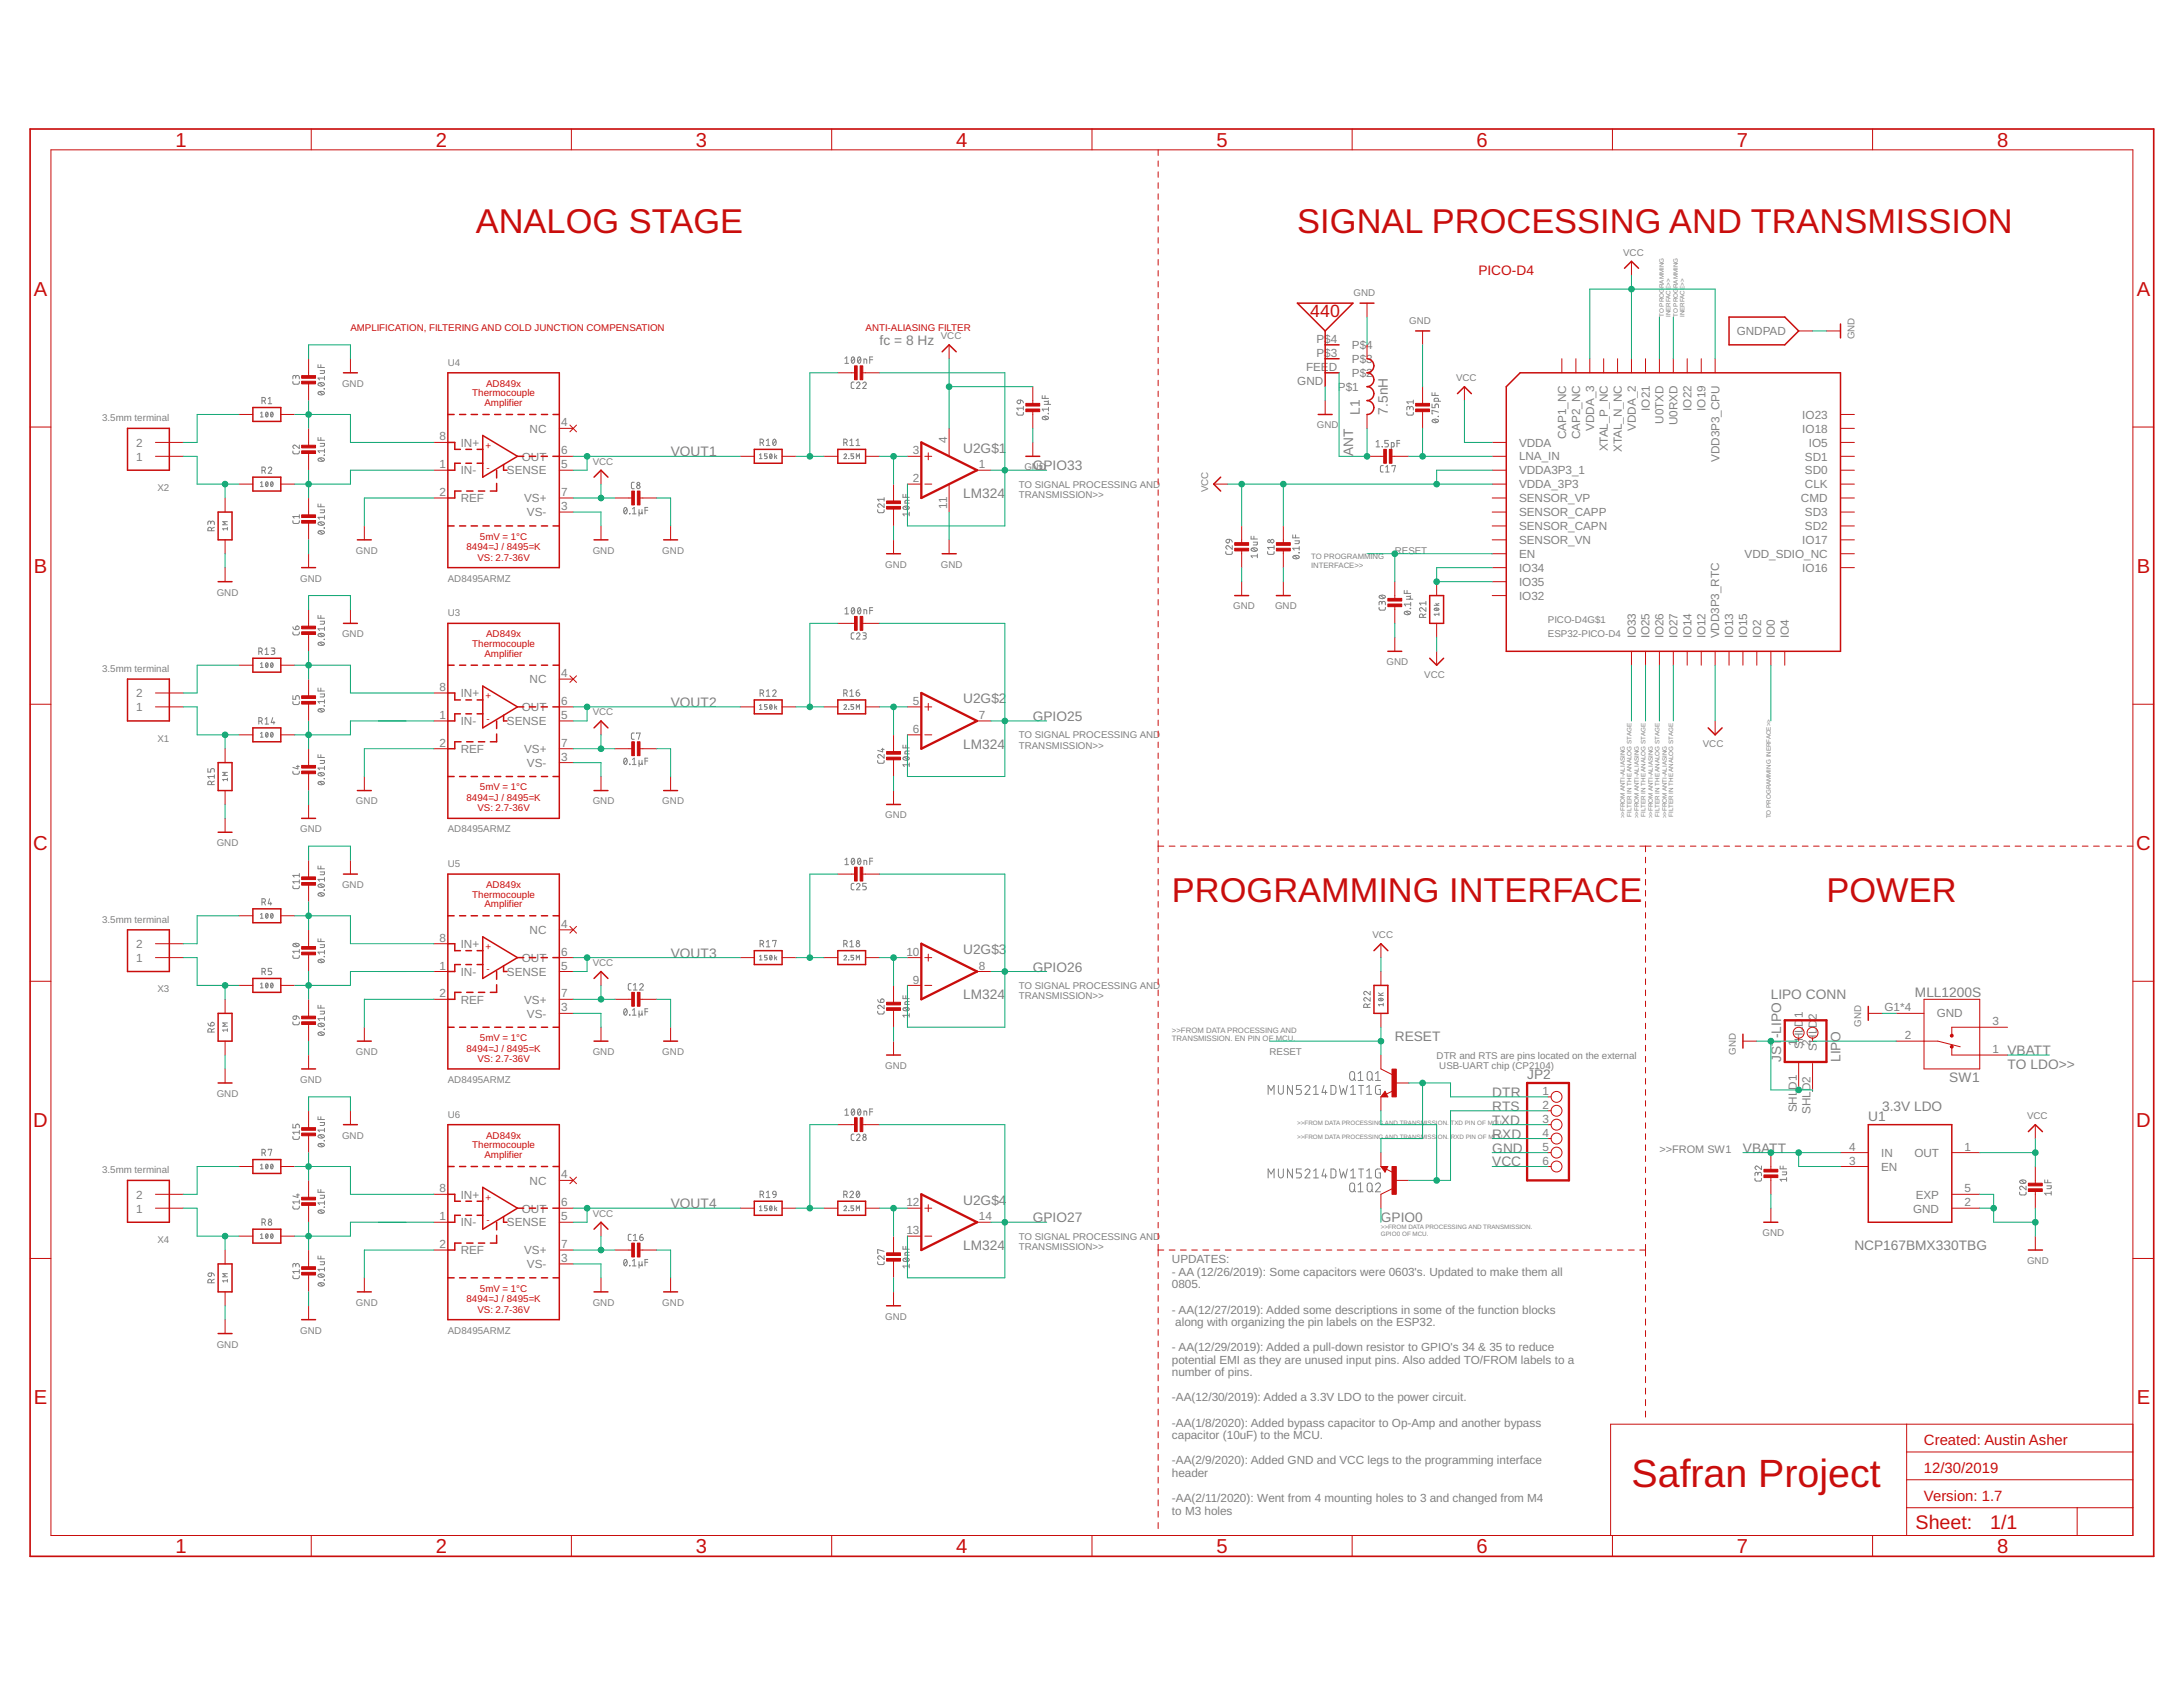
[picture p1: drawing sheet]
<svg xmlns="http://www.w3.org/2000/svg" width="279mm" height="216mm" viewBox="0 0 279 216" stroke-linecap="round" stroke-linejoin="round" font-family="sans-serif">
<defs><g id="words">
<text font-size="5" fill="#c90d0c" x="208.8" y="190.3">Safran Project</text>
<g font-size="4.4" fill="#c90d0c">
<text x="60.9" y="29.9">ANALOG STAGE</text>
<text x="166" y="29.9">SIGNAL PROCESSING AND TRANSMISSION</text>
<text x="150" y="115.4">PROGRAMMING INTERFACE</text>
<text x="233.8" y="115.4">POWER</text>
</g>
<g font-size="2.6" fill="#c90d0c">
<text x="22.5" y="18.8">1</text>
<text x="55.8" y="18.8">2</text>
<text x="89.1" y="18.8">3</text>
<text x="122.4" y="18.8">4</text>
<text x="155.7" y="18.8">5</text>
<text x="189" y="18.8">6</text>
<text x="222.3" y="18.8">7</text>
<text x="255.6" y="18.8">8</text>
<text x="4.3" y="37.8">A</text>
<text x="273.5" y="37.8">A</text>
<text x="4.3" y="73.3">B</text>
<text x="273.5" y="73.3">B</text>
<text x="4.3" y="108.8">C</text>
<text x="273.4" y="108.8">C</text>
<text x="4.3" y="144.2">D</text>
<text x="273.4" y="144.2">D</text>
<text x="4.3" y="179.7">E</text>
<text x="273.5" y="179.7">E</text>
<text x="22.5" y="198.8">1</text>
<text x="55.8" y="198.8">2</text>
<text x="89.1" y="198.8">3</text>
<text x="122.4" y="198.8">4</text>
<text x="155.7" y="198.8">5</text>
<text x="189" y="198.8">6</text>
<text x="222.3" y="198.8">7</text>
<text x="255.6" y="198.8">8</text>
</g>
<g font-size="2.5" fill="#c90d0c">
<text x="245.2" y="195.7">Sheet:</text>
<text x="254.7" y="195.6">1/1</text>
</g>
<text font-size="2.3" fill="#c90d0c" x="167.7" y="40.6">440</text>
<g font-size="1.9" fill="#c90d0c">
<text x="246.2" y="184.9">Created: Austin Asher</text>
<text x="246.2" y="188.5">12/30/2019</text>
<text x="246.2" y="192.1">Version: 1.7</text>
</g>
<text font-size="1.8" fill="#c90d0c" x="189.2" y="35.2">PICO-D4</text>
<g font-size="1.8" fill="#808080">
<text x="112.6" y="44.1">fc = 8 Hz</text>
<text x="174.1" y="53" transform="rotate(-90 174.1 53)">L1</text>
<text x="177.6" y="53" transform="rotate(-90 177.6 53)">7.5nH</text>
<text x="85.8" y="58.4">VOUT1</text>
<text x="123.3" y="57.9">U2G$1</text>
<text x="173.2" y="58.4" transform="rotate(-90 173.2 58.4)">ANT</text>
<text x="123.3" y="63.7">LM324</text>
<text x="132.2" y="60.2">GPIO33</text>
<text x="85.8" y="90.5">VOUT2</text>
<text x="123.3" y="95.8">LM324</text>
<text x="123.3" y="90">U2G$2</text>
<text x="132.2" y="92.3">GPIO25</text>
<text x="85.8" y="122.6">VOUT3</text>
<text x="123.3" y="122.1">U2G$3</text>
<text x="132.2" y="124.3">GPIO26</text>
<text x="123.3" y="127.9">LM324</text>
<text x="226.6" y="127.9">LIPO CONN</text>
<text x="245.1" y="127.5">MLL1200S</text>
<text x="178.5" y="133.2">RESET</text>
<text x="228" y="135.9" transform="rotate(-90 228 135.9)">JST</text>
<text x="228" y="132.9" transform="rotate(-90 228 132.9)">-LIPO</text>
<text x="235.6" y="135.9" transform="rotate(-90 235.6 135.9)">LIPO</text>
<text x="256.9" y="136.8">TO LDO&gt;&gt;</text>
<text x="256.9" y="135">VBATT</text>
<text x="191" y="143.9">TXD</text>
<text x="191" y="142.2">RTS</text>
<text x="191" y="140.4">DTR</text>
<text x="195.5" y="138.1">JP2</text>
<text x="239.1" y="143.5">U1</text>
<text x="240.9" y="142.2">3.3V LDO</text>
<text x="249.5" y="138.4">SW1</text>
<text x="191" y="147.5">GND</text>
<text x="191" y="149.3">VCC</text>
<text x="191" y="145.7">RXD</text>
<text x="223.1" y="147.5">VBATT</text>
<text x="85.8" y="154.6">VOUT4</text>
<text x="123.3" y="154.2">U2G$4</text>
<text x="123.3" y="160">LM324</text>
<text x="132.2" y="156.4">GPIO27</text>
<text x="176.7" y="156.4">GPIO0</text>
<text x="237.3" y="160">NCP167BMX330TBG</text>
</g>
<g font-size="1.5" fill="#808080">
<text x="167.2" y="47.5">FEED</text>
<text x="168.5" y="45.7">P$3</text>
<text x="168.5" y="43.9">P$4</text>
<text x="173" y="46.5">P$3</text>
<text x="173" y="44.7">P$4</text>
<text x="222.3" y="42.9">GNDPAD</text>
<text x="166" y="49.2">GND</text>
<text x="171.2" y="50">P$1</text>
<text x="173" y="48.2">P$2</text>
<text x="211.1" y="52.6" transform="rotate(-90 211.1 52.6)">IO21</text>
<text x="216.5" y="52.6" transform="rotate(-90 216.5 52.6)">IO22</text>
<text x="218.3" y="52.6" transform="rotate(-90 218.3 52.6)">IO19</text>
<text x="230.7" y="53.6">IO23</text>
<text x="17.4" y="58.9">1</text>
<text x="17.4" y="57.2">2</text>
<text x="56.2" y="59.9">1</text>
<text x="56.2" y="56.4">8</text>
<text x="59" y="57.1">IN+</text>
<text x="66.8" y="58.9">OUT</text>
<text x="67.8" y="55.4">NC</text>
<text x="71.8" y="54.6">4</text>
<text x="71.8" y="59.9">5</text>
<text x="71.8" y="58.1">6</text>
<text x="116.8" y="58.1">3</text>
<text x="121.2" y="56.8" transform="rotate(-90 121.2 56.8)">4</text>
<text x="125.3" y="59.9">1</text>
<text x="194.4" y="57.1">VDDA</text>
<text x="194.4" y="58.9">LNA_IN</text>
<text x="200.5" y="56.2" transform="rotate(-90 200.5 56.2)">CAP1_NC</text>
<text x="202.2" y="56.2" transform="rotate(-90 202.2 56.2)">CAP2_NC</text>
<text x="204" y="55.1" transform="rotate(-90 204 55.1)">VDDA_3</text>
<text x="205.8" y="57.8" transform="rotate(-90 205.8 57.8)">XTAL_P_NC</text>
<text x="207.6" y="57.9" transform="rotate(-90 207.6 57.9)">XTAL_N_NC</text>
<text x="209.4" y="55.1" transform="rotate(-90 209.4 55.1)">VDDA_2</text>
<text x="212.9" y="54.2" transform="rotate(-90 212.9 54.2)">U0TXD</text>
<text x="214.7" y="54.4" transform="rotate(-90 214.7 54.4)">U0RXD</text>
<text x="220.1" y="59.1" transform="rotate(-90 220.1 59.1)">VDD3P3_CPU</text>
<text x="230.7" y="55.4">IO18</text>
<text x="231" y="58.9">SD1</text>
<text x="231.5" y="57.2">IO5</text>
<text x="56.2" y="63.5">2</text>
<text x="59" y="60.7">IN-</text>
<text x="59" y="64.3">REF</text>
<text x="64.9" y="60.7">SENSE</text>
<text x="67.1" y="64.3">VS+</text>
<text x="71.8" y="65.3">3</text>
<text x="71.8" y="63.5">7</text>
<text x="116.8" y="61.7">2</text>
<text x="121.2" y="65.1" transform="rotate(-90 121.2 65.1)">11</text>
<text x="194.4" y="60.7">VDDA3P3_1</text>
<text x="194.4" y="62.5">VDDA_3P3</text>
<text x="194.4" y="64.3">SENSOR_VP</text>
<text x="230.5" y="64.3">CMD</text>
<text x="231" y="62.5">CLK</text>
<text x="231" y="60.7">SD0</text>
<text x="67.4" y="66.1">VS-</text>
<text x="194.4" y="67.8">SENSOR_CAPN</text>
<text x="194.4" y="66.1">SENSOR_CAPP</text>
<text x="194.4" y="71.4">EN</text>
<text x="194.4" y="69.6">SENSOR_VN</text>
<text x="223.3" y="71.4">VDD_SDIO_NC</text>
<text x="230.7" y="69.6">IO17</text>
<text x="231" y="66.1">SD3</text>
<text x="231" y="67.9">SD2</text>
<text x="194.4" y="73.2">IO34</text>
<text x="194.4" y="75">IO35</text>
<text x="194.4" y="76.8">IO32</text>
<text x="230.7" y="73.2">IO16</text>
<text x="209.4" y="81.7" transform="rotate(-90 209.4 81.7)">IO33</text>
<text x="211.1" y="81.7" transform="rotate(-90 211.1 81.7)">IO25</text>
<text x="212.9" y="81.7" transform="rotate(-90 212.9 81.7)">IO26</text>
<text x="214.7" y="81.7" transform="rotate(-90 214.7 81.7)">IO27</text>
<text x="216.5" y="81.7" transform="rotate(-90 216.5 81.7)">IO14</text>
<text x="218.3" y="81.7" transform="rotate(-90 218.3 81.7)">IO12</text>
<text x="220" y="81.7" transform="rotate(-90 220 81.7)">VDD3P3_RTC</text>
<text x="221.8" y="81.7" transform="rotate(-90 221.8 81.7)">IO13</text>
<text x="223.6" y="81.7" transform="rotate(-90 223.6 81.7)">IO15</text>
<text x="225.4" y="81.7" transform="rotate(-90 225.4 81.7)">IO2</text>
<text x="227.2" y="81.7" transform="rotate(-90 227.2 81.7)">IO0</text>
<text x="229" y="81.7" transform="rotate(-90 229 81.7)">IO4</text>
<text x="17.4" y="89.2">2</text>
<text x="56.2" y="88.4">8</text>
<text x="59" y="89.2">IN+</text>
<text x="67.8" y="87.5">NC</text>
<text x="71.8" y="86.7">4</text>
<text x="17.4" y="91">1</text>
<text x="56.2" y="92">1</text>
<text x="56.2" y="95.6">2</text>
<text x="59" y="92.8">IN-</text>
<text x="64.9" y="92.8">SENSE</text>
<text x="66.8" y="91">OUT</text>
<text x="71.8" y="92">5</text>
<text x="71.8" y="90.2">6</text>
<text x="71.8" y="95.6">7</text>
<text x="116.8" y="93.8">6</text>
<text x="116.8" y="90.2">5</text>
<text x="125.3" y="92">7</text>
<text x="59" y="96.4">REF</text>
<text x="67.1" y="96.4">VS+</text>
<text x="67.4" y="98.1">VS-</text>
<text x="71.8" y="97.4">3</text>
<text x="67.8" y="119.5">NC</text>
<text x="71.8" y="118.7">4</text>
<text x="17.4" y="123.1">1</text>
<text x="17.4" y="121.3">2</text>
<text x="56.2" y="124.1">1</text>
<text x="56.2" y="120.5">8</text>
<text x="59" y="124.9">IN-</text>
<text x="59" y="121.3">IN+</text>
<text x="64.9" y="124.9">SENSE</text>
<text x="66.8" y="123.1">OUT</text>
<text x="71.8" y="124.1">5</text>
<text x="71.8" y="122.3">6</text>
<text x="116" y="122.3">10</text>
<text x="116.8" y="125.9">9</text>
<text x="125.3" y="124.1">8</text>
<text x="56.2" y="127.6">2</text>
<text x="59" y="128.4">REF</text>
<text x="67.1" y="128.4">VS+</text>
<text x="67.4" y="130.2">VS-</text>
<text x="71.8" y="129.4">3</text>
<text x="71.8" y="127.6">7</text>
<text x="230.7" y="130.3" transform="rotate(-90 230.7 130.3)">1</text>
<text x="232.5" y="130.5" transform="rotate(-90 232.5 130.5)">2</text>
<text x="241.2" y="129.4">G1*4</text>
<text x="247.9" y="130.2">GND</text>
<text x="255" y="131.2">3</text>
<text x="230" y="133.9" transform="rotate(-90 230 133.9)">1</text>
<text x="230.7" y="134.3" transform="rotate(-90 230.7 134.3)">SHLD</text>
<text x="231.7" y="133.9" transform="rotate(-90 231.7 133.9)">2</text>
<text x="232.5" y="134.5" transform="rotate(-90 232.5 134.5)">SHLD</text>
<text x="243.8" y="133">2</text>
<text x="255" y="134.8">1</text>
<text x="197.4" y="140.1">1</text>
<text x="197.4" y="141.9">2</text>
<text x="197.4" y="143.7">3</text>
<text x="230" y="142.4" transform="rotate(-90 230 142.4)">SHL</text>
<text x="230" y="139.5" transform="rotate(-90 230 139.5)">D1</text>
<text x="231.7" y="142.5" transform="rotate(-90 231.7 142.5)">SHLD2</text>
<text x="197.4" y="145.5">4</text>
<text x="197.4" y="147.3">5</text>
<text x="197.4" y="149">6</text>
<text x="236.7" y="149">3</text>
<text x="236.7" y="147.3">4</text>
<text x="240.8" y="149.8">EN</text>
<text x="240.8" y="148">IN</text>
<text x="245" y="148">OUT</text>
<text x="251.5" y="147.3">1</text>
<text x="17.4" y="155.2">1</text>
<text x="17.4" y="153.4">2</text>
<text x="56.2" y="152.6">8</text>
<text x="59" y="153.4">IN+</text>
<text x="66.8" y="155.2">OUT</text>
<text x="67.8" y="151.6">NC</text>
<text x="71.8" y="150.8">4</text>
<text x="71.8" y="154.4">6</text>
<text x="116" y="154.4">12</text>
<text x="244.9" y="155.2">GND</text>
<text x="245.2" y="153.4">EXP</text>
<text x="251.5" y="154.4">2</text>
<text x="251.5" y="152.6">5</text>
<text x="56.2" y="156.2">1</text>
<text x="56.2" y="159.7">2</text>
<text x="59" y="156.9">IN-</text>
<text x="59" y="160.5">REF</text>
<text x="64.9" y="157">SENSE</text>
<text x="67.1" y="160.5">VS+</text>
<text x="71.8" y="161.5">3</text>
<text x="71.8" y="156.2">5</text>
<text x="71.8" y="159.7">7</text>
<text x="116" y="157.9">13</text>
<text x="125.3" y="156.2">14</text>
<text x="150" y="161.7">UPDATES:</text>
<text x="67.4" y="162.3">VS-</text>
<text x="150" y="163.3">- AA (12/26/2019): Some capacitors were 0603's. Updated to make them all</text>
<text x="150" y="164.9">0805.</text>
<text x="150" y="168.1">- AA(12/27/2019): Added some descriptions in some of the function blocks</text>
<text x="150" y="172.9">- AA(12/29/2019): Added a pull-down resistor to GPIO's 34 &amp; 35 to reduce</text>
<text x="150.4" y="169.7">along with organizing the pin labels on the ESP32.</text>
<text x="150" y="174.5">potential EMI as they are unused input pins. Also added TO/FROM labels to a</text>
<text x="150" y="176.1">number of pins.</text>
<text x="150" y="179.4">-AA(12/30/2019): Added a 3.3V LDO to the power circuit.</text>
<text x="150" y="182.6">-AA(1/8/2020): Added bypass capacitor to Op-Amp and another bypass</text>
<text x="150" y="184.2">capacitor (10uF) to the MCU.</text>
<text x="150" y="187.4">-AA(2/9/2020): Added GND and VCC legs to the programming interface</text>
<text x="150" y="189">header</text>
<text x="150" y="192.2">-AA(2/11/2020): Went from 4 mounting holes to 3 and changed from M4</text>
<text x="150" y="193.8">to M3 holes</text>
</g>
<text font-size="1.4" fill="#808080" x="212.4" y="147.5">&gt;&gt;FROM SW1</text>
<g font-size="1.2" fill="#808080">
<text x="207.8" y="32.7">VCC</text>
<text x="173.2" y="37.9">GND</text>
<text x="180.4" y="41.5">GND</text>
<text x="57.3" y="46.8">U4</text>
<text x="120.4" y="43.4">VCC</text>
<text x="237.3" y="43.4" transform="rotate(-90 237.3 43.4)">GND</text>
<text x="13.1" y="53.9">3.5mm terminal</text>
<text x="43.8" y="49.5">GND</text>
<text x="186.4" y="48.8">VCC</text>
<text x="75.9" y="59.5">VCC</text>
<text x="168.5" y="54.8">GND</text>
<text x="20.2" y="62.8">X2</text>
<text x="130.4" y="62.4">TO SIGNAL PROCESSING AND</text>
<text x="130.4" y="63.7">TRANSMISSION&gt;&gt;</text>
<text x="131.1" y="60.2">GND</text>
<text x="154.6" y="63" transform="rotate(-90 154.6 63)">VCC</text>
<text x="45.6" y="70.9">GND</text>
<text x="75.9" y="70.9">GND</text>
<text x="84.8" y="70.9">GND</text>
<text x="178.5" y="70.9">RESET</text>
<text x="27.7" y="76.2">GND</text>
<text x="38.4" y="74.4">GND</text>
<text x="57.3" y="74.4">AD8495ARMZ</text>
<text x="113.3" y="72.7">GND</text>
<text x="120.4" y="72.7">GND</text>
<text x="157.8" y="78">GND</text>
<text x="163.2" y="78">GND</text>
<text x="43.8" y="81.6">GND</text>
<text x="57.3" y="78.9">U3</text>
<text x="198.1" y="79.8">PICO-D4G$1</text>
<text x="198.1" y="81.6">ESP32-PICO-D4</text>
<text x="13.1" y="86">3.5mm terminal</text>
<text x="177.5" y="85.1">GND</text>
<text x="182.3" y="86.7">VCC</text>
<text x="20.2" y="94.9">X1</text>
<text x="75.9" y="91.5">VCC</text>
<text x="130.4" y="94.5">TO SIGNAL PROCESSING AND</text>
<text x="130.4" y="95.8">TRANSMISSION&gt;&gt;</text>
<text x="217.9" y="95.6">VCC</text>
<text x="38.4" y="106.5">GND</text>
<text x="45.6" y="102.9">GND</text>
<text x="57.3" y="106.5">AD8495ARMZ</text>
<text x="75.9" y="102.9">GND</text>
<text x="84.8" y="102.9">GND</text>
<text x="113.3" y="104.7">GND</text>
<text x="27.7" y="108.3">GND</text>
<text x="43.8" y="113.6">GND</text>
<text x="57.3" y="111">U5</text>
<text x="13.1" y="118.1">3.5mm terminal</text>
<text x="75.9" y="123.6">VCC</text>
<text x="175.7" y="120.1">VCC</text>
<text x="20.2" y="127">X3</text>
<text x="130.4" y="126.6">TO SIGNAL PROCESSING AND</text>
<text x="130.4" y="127.9">TRANSMISSION&gt;&gt;</text>
<text x="238.2" y="131.4" transform="rotate(-90 238.2 131.4)">GND</text>
<text x="45.6" y="135">GND</text>
<text x="75.9" y="135">GND</text>
<text x="84.8" y="135">GND</text>
<text x="113.3" y="136.8">GND</text>
<text x="162.5" y="135">RESET</text>
<text x="183.9" y="135.5">DTR and RTS are pins located on the external</text>
<text x="184.2" y="136.8">USB-UART chip (CP2104)</text>
<text x="222.2" y="135" transform="rotate(-90 222.2 135)">GND</text>
<text x="27.7" y="140.4">GND</text>
<text x="38.4" y="138.6">GND</text>
<text x="57.3" y="138.6">AD8495ARMZ</text>
<text x="57.3" y="143">U6</text>
<text x="259.4" y="143.2">VCC</text>
<text x="43.8" y="145.7">GND</text>
<text x="13.1" y="150.2">3.5mm terminal</text>
<text x="75.9" y="155.7">VCC</text>
<text x="20.2" y="159.1">X4</text>
<text x="130.4" y="158.6">TO SIGNAL PROCESSING AND</text>
<text x="130.4" y="160">TRANSMISSION&gt;&gt;</text>
<text x="225.6" y="158.2">GND</text>
<text x="259.4" y="161.8">GND</text>
<text x="45.6" y="167.1">GND</text>
<text x="75.9" y="167.1">GND</text>
<text x="84.8" y="167.1">GND</text>
<text x="27.7" y="172.5">GND</text>
<text x="38.4" y="170.7">GND</text>
<text x="57.3" y="170.7">AD8495ARMZ</text>
<text x="113.3" y="168.9">GND</text>
</g>
<g font-size="1.2" fill="#c90d0c">
<text x="44.8" y="42.4">AMPLIFICATION, FILTERING AND COLD JUNCTION COMPENSATION</text>
<text x="110.8" y="42.4">ANTI-ALIASING FILTER</text>
<text x="60.5" y="50.7">Thermocouple</text>
<text x="62" y="52">Amplifier</text>
<text x="62.2" y="49.5">AD849x</text>
<text x="62.1" y="57.4">+</text>
<text x="62.3" y="60.3">-</text>
<text x="59.7" y="70.4">8494=J / 8495=K</text>
<text x="61.1" y="71.8">VS: 2.7-36V</text>
<text x="61.4" y="69.1">5mV = 1°C</text>
<text x="60.5" y="82.8">Thermocouple</text>
<text x="62.2" y="81.6">AD849x</text>
<text x="62" y="84.1">Amplifier</text>
<text x="62.1" y="89.5">+</text>
<text x="62.3" y="92.3">-</text>
<text x="61.4" y="101.2">5mV = 1°C</text>
<text x="59.7" y="102.5">8494=J / 8495=K</text>
<text x="61.1" y="103.8">VS: 2.7-36V</text>
<text x="62.2" y="113.6">AD849x</text>
<text x="60.5" y="114.9">Thermocouple</text>
<text x="62" y="116.1">Amplifier</text>
<text x="62.1" y="121.6">+</text>
<text x="62.3" y="124.4">-</text>
<text x="59.7" y="134.6">8494=J / 8495=K</text>
<text x="61.1" y="135.9">VS: 2.7-36V</text>
<text x="61.4" y="133.2">5mV = 1°C</text>
<text x="60.5" y="147">Thermocouple</text>
<text x="62" y="148.2">Amplifier</text>
<text x="62.2" y="145.7">AD849x</text>
<text x="62.1" y="153.7">+</text>
<text x="62.3" y="156.5">-</text>
<text x="59.7" y="166.7">8494=J / 8495=K</text>
<text x="61.1" y="168">VS: 2.7-36V</text>
<text x="61.4" y="165.3">5mV = 1°C</text>
</g>
<g font-size="1" fill="#808080">
<text x="167.8" y="71.6">TO PROGRAMMING</text>
<text x="167.8" y="72.7">INTERFACE&gt;&gt;</text>
<text x="150" y="132.2">&gt;&gt;FROM DATA PROCESSING AND</text>
<text x="150" y="133.2">TRANSMISSION. EN PIN OF MCU.</text>
</g>
<g font-size=".8" fill="#808080">
<text x="213" y="40.6" transform="rotate(-90 213 40.6)">TO PROG</text>
<text x="213" y="36.9" transform="rotate(-90 213 36.9)">RAMMING</text>
<text x="213.8" y="40.6" transform="rotate(-90 213.8 40.6)">INERFACE&gt;&gt;</text>
<text x="214.7" y="40.6" transform="rotate(-90 214.7 40.6)">TO PROG</text>
<text x="214.7" y="36.9" transform="rotate(-90 214.7 36.9)">RAMMING</text>
<text x="215.6" y="40.6" transform="rotate(-90 215.6 40.6)">INERFACE&gt;&gt;</text>
<text x="208" y="104.7" transform="rotate(-90 208 104.7)">&gt;&gt;FROM ANTI-ALIASING</text>
<text x="208.8" y="104.5" transform="rotate(-90 208.8 104.5)">FILTER IN THE ANALOG STAGE</text>
<text x="209.8" y="104.7" transform="rotate(-90 209.8 104.7)">&gt;&gt;FROM ANTI-ALIASING</text>
<text x="210.6" y="104.5" transform="rotate(-90 210.6 104.5)">FILTER IN THE ANALOG STAGE</text>
<text x="211.5" y="104.7" transform="rotate(-90 211.5 104.7)">&gt;&gt;FROM ANTI-ALIASING</text>
<text x="212.4" y="104.5" transform="rotate(-90 212.4 104.5)">FILTER IN THE ANALOG STAGE</text>
<text x="213.3" y="104.7" transform="rotate(-90 213.3 104.7)">&gt;&gt;FROM ANTI-ALIASING</text>
<text x="214.2" y="104.5" transform="rotate(-90 214.2 104.5)">FILTER IN THE ANALOG STAGE</text>
<text x="226.6" y="104.7" transform="rotate(-90 226.6 104.7)">TO PROGRAMMING INERFACE&gt;&gt;</text>
<text x="166" y="143.9">&gt;&gt;FROM DATA PROCESSING AND TRANSMISSI</text>
<text x="184" y="143.9">ON.</text>
<text x="185.7" y="143.9">TXD PIN OF MCU.</text>
<text x="166" y="145.7">&gt;&gt;FROM DATA PROCESSING AND TRANSMISSI</text>
<text x="184" y="145.7">ON.</text>
<text x="185.7" y="145.7">RXD PIN OF MCU.</text>
<text x="176.7" y="157.3">&gt;&gt;FROM DATA PROCESSING AND TRANSMISSION.</text>
<text x="176.7" y="158.2">GPIO0 OF MCU.</text>
</g>
</g></defs>
<g fill="none" stroke="#808080" stroke-width=".13">
<path d="M33.3 52.9l.2-.2v.7M33.3 53.4h.4M33.5 51.3h.4a.23 .23 0 0 0 .1-.3 .23 .23 0 0 0-.2-.1h-.3v.8M33.8 51.3l.2 .4M34.1 52.8a.28 .28 0 0 1 .2 .2 .28 .28 0 0 1-.2 .3l-.1-.3zM34.3 52.9l-.3 .3M34.3 59.9a.22 .22 0 0 1 .4-.1 .22 .22 0 0 1 0 .3l-.4 .5h.5M34.3 51l.2-.1v.8M34.3 51.7h.5M34.7 52.8a.28 .28 0 0 1 .3 .2 .28 .28 0 0 1-.3 .3l-.1-.1zM34.9 52.9l-.3 .3M37.5 57.7v.3l.2 .1h.5l.1-.4"/>
<path d="M37.5 48.8v.3l.2 .1 .5-.1 .1-.3M37.8 48.3a.23 .23 0 0 1 .3-.3 .23 .23 0 0 1 .2 .3v.2M37.8 48.4v-.3l-.1-.1-.2 .1v.4M38.3 57v.4l-.5-.4h-.2a.23 .23 0 0 0-.1 .2 .23 .23 0 0 0 .2 .2M40.7 46.7v.3h.8M40.7 56v.3h.8M40.7 58.7l.4-.1 .3 .1 .1 .1a.48 .48 0 0 1-.8 0zM40.7 50.2l.4-.1h.3l.1 .2a.48 .48 0 0 1-.8 0zM40.7 49.1l.4-.1h.3l.1 .2a.48 .48 0 0 1-.8 0zM40.9 58.6l.4 .4M40.9 50.1l.4 .4M40.9 49l.4 .4"/>
<path d="M41 56.7h.5l-.1 .4h-.4M41 47.4h.5l-.1 .4h-.4M41.1 46.7v.3M41.1 56v.3M41.5 49.7v.1zM41.5 58.2v.1zM41.5 48.2v.4M41.5 57.5v.4M41.5 57.7h-.8l.2 .2M41.5 48.4h-.8l.2 .2M97.2 58.2l.2-.1v.6M97.2 58.7h.3"/>
<path d="M97.3 56.7h.2a.23 .23 0 0 0 .2-.3 .23 .23 0 0 0-.2-.2h-.2v.8M97.6 56.7l.1 .3M98.1 56.4l.2-.2v.8M98.1 57h.4M98.2 58.1h-.3v.3h.2l.1 .1-.1 .2h-.2M98.5 58.2l.1-.1a.28 .28 0 0 1 .2 .3 .28 .28 0 0 1-.2 .3l-.1-.3zM98.8 58.2l-.3 .4M99 56.2a.41 .41 0 0 1 .4 .4 .41 .41 0 0 1-.3 .4 .51 .51 0 0 1-.1-.8zM99.1 58.1v.6M99.3 58.4l.1 .3M99.3 56.4l-.4 .4M99.4 58.3l-.3 .2"/>
<path d="M108 56.7h.2a.23 .23 0 0 0 .2-.3 .23 .23 0 0 0-.2-.2h-.2v.8M108 58.2l.1-.1h.2l.1 .2-.4 .4h.4M108.1 45.9l.3-.2v.8M108.1 46.5h.5M108.2 56.7l.2 .3M108.6 58.7h.1M108.8 57h.4M108.8 56.4l.2-.2v.8M109.1 45.7h.1a.51 .51 0 0 1 0 .8l-.2-.3zM109.3 58.1h-.4v.3h.3l.1 .1-.1 .2h-.3M109.3 48.9h-.2l-.2 .2 .1 .5 .3 .1M109.3 45.9l-.3 .4"/>
<path d="M109.6 57h.4M109.6 56.4l.2-.2v.8M109.6 58.7v-.6l.2 .3 .2-.3v.6M109.6 49.1a.22 .22 0 0 1 .3-.2 .22 .22 0 0 1 .1 .4l-.4 .4h.5M109.9 45.7h.1a.51 .51 0 0 1 0 .8l-.2-.3zM110.2 45.9l-.4 .4M110.4 49.1l.1-.1a.22 .22 0 0 1 .3-.1 .22 .22 0 0 1 0 .4l-.4 .4h.5M110.6 46.5v-.5h.3v.5M111.3 46h.4M111.7 45.7h-.4v.8M130.2 52.8v.2l.1 .1h.6l.1-.3M130.2 51.3l.2-.1h.2v.3a.23 .23 0 0 1-.3 .2 .23 .23 0 0 1-.1-.4z"/>
<path d="M130.6 51.2a.36 .36 0 0 1 .4 .4M131 52v.5M131 52.2h-.8l.1 .3M133.4 50.6v.4h.8M133.4 53.4l.4-.1 .4 .1v.1a.46 .46 0 0 1-.8 0zM133.6 53.3l.4 .4M133.6 51.8h.9M133.8 50.6v.4M134 51.4l.2 .2-.2 .2M134.2 52.9v.1zM134.2 51.3v.1h-.6M134.2 52.1v.5"/>
<path d="M134.2 52.4h-.8l.2 .2M176.1 56.6l.3-.2v.8M176.1 57.2h.5M176.9 57.2h.1M177 59.6h-.2l-.1 .2v.5l.3 .1M177.4 59.8l.2-.2v.8M177.7 56.4h-.5v.3h.3l.2 .2-.1 .3h-.4M178.1 57.2l.3-.1v-.4l-.3-.1v.9M178.2 59.7v-.1h.4l-.2 .8M178.8 56.7h.4M179.2 56.4h-.4v.8M180.1 52.8v.2l.2 .1h.5l.1-.3"/>
<path d="M180.4 52.2a.23 .23 0 0 1 .3-.2 .23 .23 0 0 1 .2 .2v.3M180.4 52.4v-.3l-.3-.1v.5M180.9 51.2v.5M180.9 51.4h-.8l.2 .3M183.3 51.7v.5h.4v-.4l.1-.1 .3 .1v.4M183.3 50.2v.4h.8M183.3 53.8l.4-.2a.29 .29 0 0 1 .4 .4l-.2 .1h-.4l-.2-.1zM183.5 53.7l.4 .3M183.7 50.2v.4M184.1 53.3h.1M184.1 51.4l-.1-.4h-.3l-.1 .1v.3h.8M184.1 52.7l-.8-.2v.5h.1"/>
<path d="M27 66.9a.23 .23 0 0 1 .2-.2 .23 .23 0 0 1 .2 .2v.2M27 67l-.1-.2-.2-.1-.1 .4M27.1 67.9v-.2a.23 .23 0 0 0-.3-.2 .23 .23 0 0 0-.2 .2v.2h.8M27.4 67.5l-.3 .1M29.1 67.5v.3M29.1 67.7h-.6l.1 .1M29.1 66.8h-.6l.3 .2-.3 .2h.6M33.3 61.8l.2-.1v.6M33.3 62.3h.4M33.5 60.2h.4a.23 .23 0 0 0 .1-.3 .23 .23 0 0 0-.2-.1h-.3v.8M33.8 60.2l.2 .4M34.1 61.7a.28 .28 0 0 1 .2 .3 .28 .28 0 0 1-.2 .2l-.1-.2z"/>
<path d="M34.3 61.8l-.3 .3M34.7 61.7a.28 .28 0 0 1 .3 .3 .28 .28 0 0 1-.3 .2l-.1-.1zM34.9 61.8l-.3 .3M37.5 66.6v.3l.2 .1h.5l.1-.4M38.3 65.9v.4M38.3 66.1h-.8l.2 .2M40.7 64.5v.4h.8M40.7 78.8v.3h.8M40.7 68l.4-.1 .3 .1 .1 .1a.48 .48 0 0 1-.8 0zM40.7 66.9l.4-.1h.3l.1 .2a.48 .48 0 0 1-.8 0zM40.9 67.9l.4 .4M40.9 66.8l.4 .4"/>
<path d="M41 79.5h.5l-.1 .4h-.4M41 65.3h.5l-.1 .3h-.4M41.1 64.5v.4M41.1 78.8v.3M41.5 67.5v.1zM41.5 66v.4M41.5 66.2h-.8l.2 .2M79.9 65l.2-.1a.48 .48 0 0 1 0 .9 .51 .51 0 0 1-.2-.8zM80.2 65.1l-.3 .5M80.6 65.7h.1M80.9 65.1l.3-.2v.9M80.9 65.8h.5"/>
<path d="M81.2 61.7h-.3l-.1 .2v.6h.4M81.8 65.6l.2 .2 .2-.2M81.8 65.2v.8M82.2 65.2v.5l.1 .1M82.5 65.3h.4M82.9 64.9h-.4v.9M108.1 77.9l.3-.1v.8M108.1 78.6h.5M109.1 77.8h.1a.49 .49 0 0 1 0 .8 .51 .51 0 0 1-.1-.8zM109.3 77.9l-.3 .5M109.9 77.8h.1a.49 .49 0 0 1 0 .8 .51 .51 0 0 1-.1-.8zM110.2 77.9l-.4 .5"/>
<path d="M110.6 78.6v-.6l.3 .1v.5M111.3 78.1h.4M111.7 77.8h-.4v.8M112.3 65.2l.1 .3 .1 .1h.6l.1-.4M113.2 64.5v.4l-.5-.3a.22 .22 0 0 0-.3 0 .22 .22 0 0 0 .1 .3M113.2 63.7v.4M113.2 63.9h-.9l.2 .2M115.6 63.3v.3h.8M115.6 64.9l.2-.1h.3l.3 .2a.46 .46 0 0 1-.8 0zM115.7 64.8l.5 .4M115.9 63.3v.3M116.4 64h-.4l-.2 .2v.2h.6"/>
<path d="M116.4 65.8h-.8l.1 .2M116.4 65.6v.4M156.9 70.6v.3l.2 .1 .5-.1 .1-.3M156.9 69.2l.2-.2h.3v.3a.23 .23 0 0 1-.3 .2 .23 .23 0 0 1-.2-.3zM157.4 69a.36 .36 0 0 1 .3 .4M157.7 69.8v.5l-.4-.4a.23 .23 0 0 0-.4 .1 .23 .23 0 0 0 .2 .3M160.1 68.6v.4h.8M160.1 70.2l.4-.1a.29 .29 0 0 1 .4 .3l-.5 .1-.3-.1zM160.3 70.1l.5 .4M160.4 69.4h.5v.3h-.5M160.5 68.6v.4M160.9 71.1h-.8l.2 .3"/>
<path d="M160.9 70.9v.5M162.2 70.6l.1 .3 .1 .1 .6-.1 .1-.3M163.1 69.8v.5M163.1 70.1h-.9l.2 .2M165.5 68.5v.3h.8M165.5 71.2l.2-.1h.3l.3 .2a.48 .48 0 0 1-.8 0zM165.7 71.1l.4 .4M165.7 69.2h.6l-.1 .4h-.5M165.8 68.5v.3M166.2 70.8h.1M166.3 70v.4M166.3 70.2h-.8l.2 .2"/>
<path d="M176.5 77.7v.3l.2 .1h.5l.1-.4M176.5 76.3l.4-.1a.29 .29 0 0 1 .4 .3l-.2 .1h-.3l-.3-.1zM176.7 76.2l.4 .4M176.9 77.2a.22 .22 0 0 1 .2-.2 .22 .22 0 0 1 .2 .2v.2M176.9 77.3l-.1-.3h-.1h-.2v.4M177.4 60.4h.4M179.7 75.6v.3h.9M179.7 78.3l.4-.1 .3 .1 .2 .1a.48 .48 0 0 1-.9 0zM179.9 78.3l.5 .3M180 76.7h.8M180.1 75.6v.3M180.4 76.3l.2 .2-.2 .2"/>
<path d="M180.5 77.9h.1zM180.6 76.2l-.1 .1h-.5M180.6 77.1v.5M180.6 77.3h-.9l.2 .3M182.1 79v-.2a.23 .23 0 0 0-.2-.2 .23 .23 0 0 0-.2 .2v.2h.8M182.5 77.8v.4l-.5-.3a.22 .22 0 0 0-.3 0 .22 .22 0 0 0 .2 .3M182.5 78.6l-.4 .2M182.5 77v.4M182.5 77.2h-.8l.2 .2M183.6 77.5h.6M183.6 77.9a.33 .33 0 0 1 .3-.1 .33 .33 0 0 1 .2 .2 .33 .33 0 0 1-.3 .2 .33 .33 0 0 1-.2-.3zM183.7 77.9l.3 .2"/>
<path d="M183.8 77.2l.2 .3M184.2 78.6h-.6l.1 .2M184.2 78.4v.4M184.2 77.2l-.3 .2M26.6 98.4v.4h.4v-.3l.2-.1h.2v.4M27.4 99.9l-.3 .2M27.4 99.4h-.8l.2 .2M27.4 99.2v.4M29.1 99.8h-.6l.1 .1M29.1 99.6v.3M29.1 98.8h-.6l.3 .2-.3 .3h.6M33.1 83.4h.3a.23 .23 0 0 0 .2-.2 .23 .23 0 0 0-.2-.3h-.3v.9"/>
<path d="M33.1 92.3h.3a.23 .23 0 0 0 .2-.2 .23 .23 0 0 0-.2-.3h-.3v.9M33.3 85l.2-.2v.6M33.3 93.9l.2-.2v.6M33.3 85.4h.4M33.3 94.3h.4M33.4 83.4l.2 .4M33.4 92.3l.2 .4M33.9 83.1l.2-.2v.9M33.9 92l.2-.2v.9M33.9 83.8h.5M33.9 92.7h.5M34.1 84.9a.28 .28 0 0 1 .2 .2 .28 .28 0 0 1-.2 .3l-.1-.3z"/>
<path d="M34.1 93.8a.28 .28 0 0 1 .2 .2 .28 .28 0 0 1-.2 .3l-.1-.3zM34.3 85l-.3 .3M34.3 93.9l-.3 .3M34.7 84.9a.28 .28 0 0 1 .3 .2 .28 .28 0 0 1-.3 .3l-.1-.2zM34.7 93.8a.28 .28 0 0 1 .3 .2 .28 .28 0 0 1-.3 .3l-.1-.2zM34.7 82.9l.5 .1-.1 .3h-.3M34.9 91.8l-.2 .7h.5M34.9 85l-.3 .3M34.9 93.9l-.3 .3M34.9 83.3a.23 .23 0 0 1 .3 .2 .23 .23 0 0 1-.3 .3h-.2M35.1 92.3v.4M37.5 98.7v.3l.2 .1 .5-.1 .1-.3"/>
<path d="M37.5 89.8v.3l.2 .1 .5-.1 .1-.3M37.5 89v.5h.3l.1-.4 .1-.1 .3 .1v.4M37.5 80.9v.3l.2 .1 .5-.1 .1-.3M37.5 80.2a.36 .36 0 0 0 .3 .4M37.9 80.1a.24 .24 0 0 1 .4 .2 .24 .24 0 0 1-.2 .3h-.3zM37.9 98.1h.4M38.1 97.9v.5l-.6-.2M40.7 96.6v.3h.8M40.7 88.1v.3h.8M40.7 99l.4-.1h.3l.1 .2a.48 .48 0 0 1-.8 0zM40.7 90.8l.4-.1h.3l.1 .2a.51 .51 0 0 1-.8 0zM40.7 82.3l.4-.1h.3l.1 .2a.51 .51 0 0 1-.8 0z"/>
<path d="M40.7 81.2l.4-.2 .3 .1 .1 .2a.48 .48 0 0 1-.8 0zM40.9 98.9l.4 .4M40.9 90.7l.4 .4M40.9 82.2l.4 .4M40.9 81.1l.4 .3M41 97.3h.5l-.1 .4h-.4M41 88.8h.5l-.1 .4h-.4M41.1 88.1v.3M41.1 96.6v.3M41.5 99.7h.1M41.5 81.8h.1M41.5 90.3h.1"/>
<path d="M41.5 80.2v.5M41.5 89.6v.4M41.5 98.1v.4M41.5 98.3h-.8l.2 .2M41.5 89.8h-.8l.2 .2M41.5 80.5h-.8l.2 .2M79.9 97h.2a.48 .48 0 0 1 0 .9l-.2-.2-.1-.3zM80.2 97.2l-.3 .5M80.6 97.8v.1zM80.9 97.9h.5M80.9 97.2l.3-.2v.9M81.2 93.8h-.3l-.1 .2v.5l.4 .1"/>
<path d="M81.5 93.9v-.1h.4l-.2 .8M81.8 97.7l.2 .2 .2-.2M81.8 97.3v.8M82.2 97.3v.4l.1 .2M82.5 97.4h.4M82.9 97h-.4v.9M97.2 90.3l.2-.1v.6M97.2 90.8h.3M97.3 88.7h.2a.22 .22 0 0 0 .2-.1 .22 .22 0 0 0-.1-.3h-.3v.8M97.6 88.7l.1 .4M98.1 88.5l.2-.2v.8M98.1 89.1h.4"/>
<path d="M98.2 90.2h-.3v.2l.2 .1 .1 .1-.1 .2h-.2M98.6 90.2a.29 .29 0 0 1 .2 .3 .29 .29 0 0 1-.2 .3l-.1-.3zM98.8 90.3l-.3 .3M98.9 88.5a.22 .22 0 0 1 .3-.2 .22 .22 0 0 1 .1 .3l-.4 .5h.4M99.1 90.2v.6M99.3 90.5l.1 .3M99.4 90.4l-.3 .2M108 88.7h.2a.22 .22 0 0 0 .2-.2 .22 .22 0 0 0-.2-.2h-.2v.8M108 90.3a.17 .17 0 0 1 .3-.1 .17 .17 0 0 1 0 .2l-.3 .4h.4M108.2 88.7l.2 .4M108.6 90.7h.1M108.8 88.5l.2-.2v.8"/>
<path d="M108.8 89.1h.4M109.3 90.2h-.4v.2l.3 .1 .1 .1-.1 .2h-.3M109.3 81h-.2l-.2 .2 .1 .5 .3 .1M109.6 88.6h.3a.23 .23 0 0 1 .1 .3 .23 .23 0 0 1-.2 .2 .23 .23 0 0 1-.2-.2zM109.6 90.8v-.6l.2 .3 .2-.3v.6M109.6 81.2a.22 .22 0 0 1 .3-.2 .22 .22 0 0 1 .1 .3l-.4 .5h.5M109.9 88.3a.36 .36 0 0 0-.3 .3M110.4 81h.4l.1 .2-.1 .1h-.3M110.7 81.3l.1 .1a.23 .23 0 0 1 .1 .2 .23 .23 0 0 1-.2 .2h-.3M112.3 97.3l.1 .3 .1 .1h.6l.1-.4M112.8 95.9h.4M113 95.8v.4l-.7-.2"/>
<path d="M113.2 96.6v.4l-.5-.4a.23 .23 0 0 0-.3 .1 .23 .23 0 0 0 .1 .3M115.6 95.4v.3h.8M115.6 97l.4-.2a.29 .29 0 0 1 .4 .4l-.6 .1-.2-.1zM115.7 96.9l.5 .4M115.9 95.4v.3M116.4 96.1h-.4l-.2 .1v.3h.6M116.4 97.6v.5M116.4 97.9h-.8l.1 .2M27.1 100.4v-.2a.23 .23 0 0 0-.3-.3 .23 .23 0 0 0-.2 .3v.2h.8M33.3 117l.2-.1v.6M33.3 117.5h.4M33.5 115.5l.4-.1a.23 .23 0 0 0 .1-.2 .23 .23 0 0 0-.2-.2h-.3v.8"/>
<path d="M33.8 115.5l.2 .3M34.1 116.9a.29 .29 0 0 1 .2 .3 .29 .29 0 0 1-.2 .3l-.1-.3zM34.3 117l-.3 .4M34.5 115l-.2 .7h.5M34.6 115.5v.3M34.7 116.9a.29 .29 0 0 1 .3 .3 .29 .29 0 0 1-.3 .3l-.1-.2zM34.9 117l-.3 .4M37.5 113.4v.2l.2 .1h.5l.1-.3M38.3 111.8v.4M38.3 112.6v.5M38.3 112.8h-.8l.2 .3M38.3 112h-.8l.2 .2"/>
<path d="M40.7 110.8v.4h.8M40.7 100.1l.4-.1 .3 .1 .1 .1a.51 .51 0 0 1-.8 0zM40.7 114.4l.4-.2 .4 .2v.1a.48 .48 0 0 1-.8 0zM40.7 113.2l.4-.1 .4 .1v.1a.48 .48 0 0 1-.8 0zM40.9 100l.4 .4M40.9 114.3l.4 .4M40.9 113.2l.4 .3M41 111.6h.5l-.1 .3-.4 .1M41.1 110.8v.4M41.5 113.9h.1M41.5 112.3v.5M41.5 112.5h-.8l.2 .3"/>
<path d="M108.1 110l.3-.2v.9M108.1 110.7h.5M109.1 109.9a.41 .41 0 0 1 .3 .3 .41 .41 0 0 1-.2 .5l-.2-.3zM109.3 113.1h-.2l-.2 .1 .1 .6 .3 .1M109.3 110l-.3 .5M109.6 113.2a.22 .22 0 0 1 .3-.1 .22 .22 0 0 1 .1 .3l-.4 .5h.5M109.9 109.9l.1-.1a.51 .51 0 0 1 0 .9l-.2-.3zM110.2 110l-.4 .5M110.6 110.7v-.6l.3 .1v.5M110.9 113.1h-.5v.3h.3l.2 .2-.1 .3h-.4M111.3 110.2h.4M111.7 109.8h-.4v.9"/>
<path d="M26.6 130.9a.36 .36 0 0 0 .4 .4M27.1 132.1v-.2a.23 .23 0 0 0-.3-.3 .23 .23 0 0 0-.2 .3v.2h.8M27.1 130.9a.24 .24 0 0 1 .3 .1 .24 .24 0 0 1-.2 .3h-.2zM27.4 131.6l-.3 .2M29.1 131.7v.3M29.1 131.8h-.6l.1 .2M29.1 130.9h-.6l.3 .2-.3 .2h.6M33.3 125.9l.2-.1v.6M33.3 126.4h.4M33.5 124.4h.4a.23 .23 0 0 0 .1-.3 .23 .23 0 0 0-.2-.2h-.3v.8M33.8 124.4l.2 .3M34.1 125.8a.29 .29 0 0 1 .2 .3 .29 .29 0 0 1-.2 .3l-.1-.3z"/>
<path d="M34.3 125.9l-.3 .4M34.7 125.8a.29 .29 0 0 1 .3 .3 .29 .29 0 0 1-.3 .3l-.1-.2zM34.8 123.9h-.5v.4h.4l.1 .2-.1 .2h-.4M34.9 125.9l-.3 .4M37.5 130.8v.3h.2h.5l.1-.3M37.5 122.3v.3h.2h.5l.1-.3M37.5 130.1l.4-.1v.3a.23 .23 0 0 1-.3 .2 .23 .23 0 0 1-.1-.4zM37.5 120.8l.4-.1 .3 .1 .1 .1a.51 .51 0 0 1-.8 0zM37.7 120.8l.4 .3M37.9 130a.4 .4 0 0 1 .4 .4M38.3 121.5v.5M38.3 121.8h-.8l.2 .2"/>
<path d="M40.7 120.1v.4h.8M40.7 128.7v.3h.8M40.7 132.2l.4-.1 .4 .1v.1a.48 .48 0 0 1-.8 0zM40.7 131.1l.4-.2 .3 .1 .1 .2a.48 .48 0 0 1-.8 0zM40.7 122.9l.4-.2 .3 .1 .1 .2a.48 .48 0 0 1-.8 0zM40.9 132.1l.4 .4M40.9 131l.4 .4M40.9 122.8l.4 .4M41 129.4h.5l-.1 .4h-.4M41 120.9h.5l-.1 .3-.4 .1M41.1 120.1v.4M41.1 128.7v.3"/>
<path d="M41.5 122.4h.1M41.5 131.7v.1zM41.5 121.6v.5M41.5 130.1v.5M41.5 130.4h-.8l.2 .2M41.5 121.9h-.8l.2 .2M79.9 129.1h.2a.48 .48 0 0 1 0 .8 .51 .51 0 0 1-.2-.8zM80.2 129.3l-.3 .4M80.6 129.9h.1M80.8 125.9h-.3l-.1 .2v.5l.4 .1M80.9 129.3l.3-.2v.8M80.9 129.9h.5"/>
<path d="M81.1 126.7h.4M81.1 126.1l.2-.2v.8M81.8 129.7l.2 .2 .2-.2M81.8 129.4v.8M81.9 126.1a.23 .23 0 0 1 .3-.2 .23 .23 0 0 1 .1 .3l-.4 .5h.4M82.2 129.4v.4l.1 .1M82.5 129.5h.4M82.9 129.1h-.4v.8M97.2 122.4l.2-.1v.6M97.2 122.9h.3M97.3 120.8h.2a.23 .23 0 0 0 .2-.2 .23 .23 0 0 0-.2-.2h-.2v.8M97.6 120.8l.1 .4"/>
<path d="M98.1 120.5l.2-.1v.8M98.1 121.2h.4M98.2 122.3h-.3v.2h.2l.1 .2-.1 .1-.2 .1M98.6 122.3a.28 .28 0 0 1 .2 .3 .28 .28 0 0 1-.2 .2l-.1-.2zM98.8 122.4l-.3 .3M98.9 120.5v-.1h.4l-.2 .8M99.1 122.3v.6M99.3 122.6l.1 .3M99.4 122.4l-.3 .3M108 120.8h.2a.23 .23 0 0 0 .2-.2 .23 .23 0 0 0-.2-.2h-.2v.8M108 122.4a.17 .17 0 0 1 .2-.1 .17 .17 0 0 1 .1 .2l-.3 .4h.4M108.2 120.8l.2 .4"/>
<path d="M108.6 122.8v.1M108.6 122.8h.1M108.8 120.5l.2-.1v.8M108.8 121.2h.4M109.3 122.3h-.4v.2h.3l.1 .2-.1 .1-.3 .1M109.6 122.9v-.6l.2 .3 .2-.3v.6M112.3 129.4l.1 .3 .1 .1h.6l.1-.4M112.3 127.9a.36 .36 0 0 0 .4 .4M112.7 127.9a.23 .23 0 0 1 .4 .1 .23 .23 0 0 1-.2 .3h-.2zM113.2 128.7v.4l-.5-.4a.22 .22 0 0 0-.3 .1 .22 .22 0 0 0 .1 .3M115.6 127.4v.4h.8M115.6 129.1l.4-.2 .3 .1 .1 .1a.46 .46 0 0 1-.8 0z"/>
<path d="M115.7 129l.5 .3M115.9 127.4v.4M116.4 128.2h-.4l-.2 .1v.2h.6M116.4 129.7v.5M116.4 129.9h-.8l.1 .3M163.6 138.9v.8a.32 .32 0 0 0 .3 .3 .32 .32 0 0 0 .4-.3v-.8M165.4 138.9v1.2l-.6-1.2v1.2M166.6 138.9h-.7v.5h.4a.32 .32 0 0 1 .3 .3 .32 .32 0 0 1-.3 .4h-.4M167 139.2a.31 .31 0 0 1 .5-.3 .31 .31 0 0 1 .1 .5l-.6 .7h.7M168.1 139.2l.3-.3v1.2M169.5 138.9l-.3 .9h.6M169.7 139.6v.5"/>
<path d="M170.3 138.9l.6 .1a.96 .96 0 0 1 .1 .8l-.2 .2-.5 .1zM171.4 138.9l.3 1.2 .2-.8 .3 .8 .2-1.2M172.9 137.2a.31 .31 0 0 1 .3 0 .31 .31 0 0 1 .2 .3v.5a.32 .32 0 0 1-.3 .3 .32 .32 0 0 1-.4-.3v-.5zM172.9 139.2l.3-.3v1.2M173.2 138l.3 .3M173.8 137.4l.3-.3v1.2M173.8 138.3h.7M173.9 138.9h.6M174.2 138.9v1.2M174.9 139.2l.3-.3v1.2M175 128.9v-.2a.23 .23 0 0 0-.2-.2 .23 .23 0 0 0-.3 .2v.2h.9M175.1 137.2a.33 .33 0 0 1 .3 0 .33 .33 0 0 1 .2 .3v.5a.32 .32 0 0 1-.3 .3 .32 .32 0 0 1-.3-.3v-.5z"/>
<path d="M175.4 127.7v.4l-.5-.4a.22 .22 0 0 0-.3 .1 .22 .22 0 0 0 .1 .3M175.4 126.9v.4l-.5-.4a.22 .22 0 0 0-.3 .1 .22 .22 0 0 0 .1 .3M175.4 128.5l-.4 .2M175.5 138l.2 .3M176 137.4l.4-.3v1.2M176 138.3h.7M176.4 127.4h.6M176.4 127.1l.4 .3M176.5 127.8a.31 .31 0 0 1 .3-.1 .31 .31 0 0 1 .2 .3 .31 .31 0 0 1-.3 .1 .31 .31 0 0 1-.2-.3zM176.6 127.8l.3 .3M176.7 138.9h-.4l-.2 .2-.1 .7 .2 .2 .5 .1v-.7h-.2M177 128.6h-.6l.2 .1"/>
<path d="M177 128.4v.3M177 127.1l-.3 .2M33.3 149.1l.2-.1v.6M33.3 158l.2-.1v.6M33.3 149.6h.4M33.3 158.5h.4M33.5 147.6h.3a.23 .23 0 0 0 .2-.3 .23 .23 0 0 0-.2-.2h-.3v.8M33.5 156.5h.3a.23 .23 0 0 0 .2-.3 .23 .23 0 0 0-.2-.2h-.3v.8M33.8 147.6l.2 .3M33.8 156.5l.2 .3M34.1 149a.28 .28 0 0 1 .2 .3 .28 .28 0 0 1-.2 .3l-.1-.3zM34.1 157.9a.28 .28 0 0 1 .2 .3 .28 .28 0 0 1-.2 .3l-.1-.3z"/>
<path d="M34.3 149.1l-.3 .4M34.3 158l-.3 .4M34.3 147.2v-.1h.5l-.3 .8M34.7 149a.28 .28 0 0 1 .3 .3 .28 .28 0 0 1-.3 .3l-.1-.2zM34.7 157.9a.28 .28 0 0 1 .3 .3 .28 .28 0 0 1-.3 .3l-.1-.2zM34.9 149.1l-.3 .4M34.9 158l-.3 .4M37.5 154.3v.3l.2 .1h.5l.1-.4M37.5 145.4v.3l.2 .1h.5l.1-.4M37.5 143.9v.4h.3l.1-.3 .1-.1 .3 .1v.3M37.9 152.9h.4M38.1 152.8v.4l-.6-.1"/>
<path d="M38.3 144.7v.4M38.3 153.6v.5M38.3 153.8h-.8l.2 .3M38.3 144.9h-.8l.2 .2M40.7 142.9v.4h.8M40.7 152.2v.4h.8M40.7 155l.4-.2 .3 .1 .1 .2a.51 .51 0 0 1-.8 0zM40.7 146.5l.4-.2 .3 .1 .1 .2a.51 .51 0 0 1-.8 0zM40.7 145.3l.4-.1 .3 .1 .1 .1a.51 .51 0 0 1-.8 0zM40.9 154.9l.4 .3M40.9 146.4l.4 .3M40.9 145.2l.4 .4"/>
<path d="M41 153h.5l-.1 .3-.4 .1M41 143.7h.5l-.1 .3h-.4M41.1 142.9v.4M41.1 152.2v.4M41.5 146h.1M41.5 154.5h.1M41.5 144.4v.4M41.5 153.7v.5M41.5 153.9h-.8l.2 .3M41.5 144.6h-.8l.2 .2M80.8 158h-.3l-.1 .1v.6l.4 .1M81.1 158.1l.2-.1v.8"/>
<path d="M81.1 158.8h.4M81.9 158.3h.2a.23 .23 0 0 1 .2 .3 .23 .23 0 0 1-.2 .2 .23 .23 0 0 1-.2-.2zM82.2 158a.36 .36 0 0 0-.3 .3M97.2 154.5l.2-.2v.6M97.2 154.9h.3M97.3 152.9h.2a.22 .22 0 0 0 .2-.2 .22 .22 0 0 0-.1-.2l-.3-.1v.9M97.6 152.9l.1 .4M98.1 152.6l.2-.2v.9M98.1 153.3h.4M98.2 154.3h-.3v.3h.2l.1 .1-.1 .2h-.2M98.5 154.4l.1-.1a.29 .29 0 0 1 .2 .3 .29 .29 0 0 1-.2 .3l-.1-.3zM98.8 154.5l-.3 .3"/>
<path d="M98.9 152.5a.23 .23 0 0 1 .3 0 .23 .23 0 0 1 .1 .2v.2h-.3zM99.1 154.3v.6M99.3 154.6l.1 .3M99.3 152.9a.36 .36 0 0 1-.3 .4M99.4 154.5l-.3 .2M108 152.9h.2a.22 .22 0 0 0 .2-.2 .22 .22 0 0 0-.2-.3h-.2v.9M108 154.5a.18 .18 0 0 1 .3-.2 .17 .17 0 0 1 0 .3l-.3 .3h.4M108.1 142.1l.3-.2v.8M108.1 142.7h.5M108.2 152.9l.2 .4M108.6 154.9h.1M108.8 152.6a.22 .22 0 0 1 .3-.2 .22 .22 0 0 1 .1 .4l-.4 .5h.4"/>
<path d="M109.1 141.9h.1a.49 .49 0 0 1 0 .8 .51 .51 0 0 1-.1-.8zM109.3 154.3h-.4v.3h.3l.1 .1-.1 .2h-.3M109.3 145.1l-.2 .1-.2 .1 .1 .6 .3 .1M109.3 142.1l-.3 .5M109.6 154.9v-.6l.2 .4 .2-.4v.6M109.6 145.3a.22 .22 0 0 1 .3-.2 .22 .22 0 0 1 .1 .4l-.4 .5h.5M109.7 152.5l.1-.1a.48 .48 0 0 1 0 .9l-.2-.2v-.3zM109.9 141.9h.1a.49 .49 0 0 1 0 .8 .51 .51 0 0 1-.1-.8zM110 152.6l-.4 .5M110.2 142.1l-.4 .5M110.6 142.7v-.5h.3v.5M111.3 142.3h.4"/>
<path d="M111.7 141.9h-.4v.8M115.6 159.5v.4h.8M115.9 159.5v.4M162.3 140.1v-1.2l.4 .7 .4-.7v1.2M162.3 150.7v-1.1l.4 .6 .4-.6v1.1M163.6 149.6v.8a.32 .32 0 0 0 .3 .4 .32 .32 0 0 0 .4-.4v-.8M165.4 149.6v1.1l-.6-1.1v1.1M166.6 149.6h-.7v.5h.4a.32 .32 0 0 1 .3 .3 .32 .32 0 0 1-.3 .3h-.4M167 149.9a.31 .31 0 0 1 .5-.3 .31 .31 0 0 1 .1 .5l-.6 .6h.7M168.1 140.1h.6M168.1 149.9l.3-.3v1.1M168.1 150.7h.6"/>
<path d="M169.5 149.6l-.3 .9h.6M169.7 150.2v.5M170.3 149.6l.6 .1a.98 .98 0 0 1 .1 .9l-.2 .1h-.5zM171.4 149.6l.3 1.1 .2-.7 .3 .7 .2-1.1M172.9 151.4a.33 .33 0 0 1 .5 .3v.5a.32 .32 0 0 1-.3 .3 .32 .32 0 0 1-.4-.3v-.5zM172.9 140.1h.6M172.9 149.9l.3-.3v1.1M172.9 150.7h.6M173.2 152.3l.3 .2M173.8 151.6l.3-.2v1.1M173.8 152.5h.7M173.9 149.6h.6"/>
<path d="M174.2 149.6v1.1M174.9 140.1h.7M174.9 149.9l.3-.3v1.1M174.9 150.7h.7M175.1 151.4a.35 .35 0 0 1 .5 .3v.5a.32 .32 0 0 1-.3 .3 .32 .32 0 0 1-.3-.3v-.5zM175.5 152.3l.2 .2M176 151.6a.32 .32 0 0 1 .5-.2 .32 .32 0 0 1 .1 .5l-.6 .6h.7M176.7 149.6h-.4l-.2 .2-.1 .7 .2 .2h.5v-.6h-.2M224.6 150.8v.3l.2 .1 .6-.1v-.3M225 150.3a.23 .23 0 0 1 .2-.3 .23 .23 0 0 1 .2 .3v.2M225 150.4v-.3l-.2-.1-.2 .1v.4M225.4 149.2v.5l-.4-.4a.23 .23 0 0 0-.4 .1 .23 .23 0 0 0 .2 .3"/>
<path d="M227.8 149.2v.4h.9M228.1 150h.6l-.1 .3h-.5M228.2 149.2v.4M228.7 150.9h-.9l.2 .3M228.7 150.7v.5M258.5 152.6v.2l.2 .1h.5l.1-.3M258.5 151.1l.4-.1a.27 .27 0 0 1 .3 .1 .27 .27 0 0 1 .1 .2l-.6 .1-.2-.1zM258.7 151l.4 .4M259.3 151.8v.5l-.5-.4a.23 .23 0 0 0-.3 .1 .23 .23 0 0 0 .2 .3M261.7 151v.4h.8M262 151.8h.5v.3h-.5M262.1 151v.4"/>
<path d="M262.5 152.7h-.8l.2 .3M262.5 152.5v.5M26.7 162.9h.4v.3a.23 .23 0 0 1-.4 .1 .23 .23 0 0 1 0-.4zM27.1 164.2v-.3a.23 .23 0 0 0-.3-.2 .23 .23 0 0 0-.2 .2v.3h.8M27.1 162.9a.36 .36 0 0 1 .3 .4M27.4 163.7l-.3 .2M29.1 163.7v.4M29.1 163.9h-.6l.1 .2M29.1 163h-.6l.3 .2-.3 .2h.6M37.5 163.3v.2l.2 .1h.5l.1-.3M37.8 161.9a.23 .23 0 0 1 .3-.2 .23 .23 0 0 1 .2 .2v.3M37.8 162.1v-.3l-.1-.1-.2 .1v.4"/>
<path d="M38.3 162.5v.5M38.3 162.7h-.8l.2 .3M40.7 160.7v.4h.8M40.7 164.3l.4-.2 .3 .1 .1 .2a.51 .51 0 0 1-.8 0zM40.7 163.2l.4-.2 .3 .1 .1 .2a.51 .51 0 0 1-.8 0zM40.9 164.2l.4 .3M40.9 163.1l.4 .3M41 161.5h.5l-.1 .3-.4 .1M41.1 160.7v.4M41.5 163.8h.1M41.5 162.2v.5M41.5 162.5h-.8l.2 .2"/>
<path d="M79.9 161.2h.2a.48 .48 0 0 1 0 .8l-.2-.1-.1-.3zM80.2 161.4l-.3 .4M80.6 161.9v.1zM80.9 161.4l.3-.2v.8M80.9 162h.5M81.8 161.8l.2 .2 .2-.2M81.8 161.5v.8M82.2 161.5v.4l.1 .1M82.5 161.5h.4M82.9 161.2h-.4v.8M112.3 161.5l.1 .3h.1h.6l.1-.3M113.2 160.7v.5l-.5-.4a.23 .23 0 0 0-.3 .1 .23 .23 0 0 0 .1 .3"/>
<path d="M113.2 160.1l-.9-.2v.5h.1M115.6 161.1l.4-.1a.29 .29 0 0 1 .4 .3l-.4 .2a.29 .29 0 0 1-.4-.4zM115.7 161l.5 .4M116.4 160.3h-.4l-.2 .1v.2h.6M116.4 161.8v.5M116.4 162h-.8l.1 .3"/>
<circle cx="81.7" cy="61.9" r=".18"/>
<circle cx="81.7" cy="62.3" r=".22"/>
<circle cx="162.4" cy="69.3" r=".18"/>
<circle cx="162.8" cy="69.2" r=".22"/>
<circle cx="109.8" cy="120.5" r=".18"/>
<circle cx="109.8" cy="121" r=".24"/>
<circle cx="34.5" cy="156.6" r=".23"/>
<circle cx="34.6" cy="156.2" r=".18"/>
<circle cx="110.6" cy="145.7" r=".23"/>
<circle cx="110.6" cy="145.3" r=".18"/>
</g>
<g fill="none" stroke="#c90d0c" stroke-width=".13">
<path d="M6.5 19.2h266.5v177.3h-266.5zM39.8 16.5v2.7M73.1 16.5v2.7M106.4 16.5v2.7M139.8 16.5v2.7M148.2 19.2v.7M173.1 16.5v2.7M206.4 16.5v2.7M239.7 16.5v2.7M148.2 20.6v.7M148.2 22v.7M148.2 23.4v.7"/>
<path d="M148.2 24.8v.7M148.2 26.2v.7M148.2 27.6v.7M148.2 29v.7M148.2 30.4v.7M148.2 31.8v.7M148.2 33.2v.7M148.2 34.6v.7M148.2 36v.7M148.2 37.4v.7M148.2 38.8v.7M175 38.8v1.8"/>
<path d="M208.8 33.4v1.8M3.9 54.7h2.6M19.9 58.4h3.6M19.9 56.6h3.6M30.6 53h1.8M35.9 53h1.8M39.5 45.9v2.3M39.5 49v2.3M39.5 54.8v2.3M39.5 57.9v2.3M44.9 45.9v1.8M55.5 56.6h1.8"/>
<path d="M71.6 58.4h1.8M71.6 54.8h1.8M72.9 54.4l.9 .9M73.8 54.4l-.9 .9M94.7 58.4h1.8M100.1 58.4h1.8M105.5 58.4h1.7M107.2 47.7h2.3M110.3 47.7h2.3M110.8 58.4h1.8M116.1 58.4h1.8M118.4 58.4h.9"/>
<path d="M118.8 58v.8M121.5 44.1v1.8M121.5 54.8v3.6M132.2 49.5v2.3M132.2 52.5v2.3M132.2 56.6v1.8M148.2 40.2v.7M148.2 41.6v.7M148.2 43.1v.7M148.2 44.4v.7M148.2 45.8v.7M148.2 47.2v.8"/>
<path d="M148.2 48.7v.7M148.2 50.1v.7M148.2 51.5v.7M148.2 52.9v.7M148.2 54.3v.7M148.2 55.7v.7M148.2 57.1v.7M148.2 58.5v.7M148.2 59.9v.7M169.6 51.3v1.7M175 58.4h2.3M175 44.1v1.8"/>
<path d="M175 53v1.8M178 58.4h2.3M182.1 42.4v1.7M182.1 49.5v2.3M182.1 52.5v2.3M187.4 49.5v1.8M191 58.4h1.8M191 56.6h1.8M199.9 45.9v1.8M201.7 45.9v1.8M203.5 45.9v1.8M205.3 45.9v1.8"/>
<path d="M207 45.9v1.8M208.8 45.9v1.8M210.6 45.9v1.8M212.4 45.9v1.8M214.2 45.9v1.8M215.9 45.9v1.8M217.7 45.9v1.8M219.5 45.9v1.8M230.2 42.4h1.8M233.8 42.4h1.8M235.6 58.4h1.7M235.6 53h1.7"/>
<path d="M235.6 56.6h1.7M235.6 54.8h1.7M273 54.7h2.7M28.8 63.7v1.8M28.8 69.1v1.8M28.8 72.6v1.8M30.6 62h1.8M35.9 62h1.8M39.5 63.7v2.4M39.5 66.8v2.3M39.5 70.9v1.7M39.5 78v2.3"/>
<path d="M44.9 78v1.8M46.6 67.3v1.8M55.5 60.2h1.8M55.5 63.7h1.8M71.6 60.2h1.8M71.6 63.7h1.8M71.6 65.5h1.8M76.9 60.2v1.8M76.9 67.3v1.8M78.7 63.7h2.3M81.7 63.7h2.4M85.8 67.3v1.8"/>
<path d="M107.2 79.8h2.3M110.3 79.8h2.3M114.4 62v2.3M114.4 65v2.3M114.4 69.1v1.8M116.1 62h1.8M118.4 62h.9M121.5 62v3.5M121.5 69.1v1.8M125.1 60.2h1.7M148.2 61.3v.7M148.2 62.7v.7"/>
<path d="M148.2 64.1v.7M148.2 65.5v.7M148.2 66.9v.7M148.2 68.3v.7M148.2 69.7v.7M148.2 71.1v.7M148.2 72.5v.7M148.2 73.9v.7M148.2 75.3v.7M148.2 76.7v.7M148.2 78.1v.7M148.2 79.5v.7"/>
<path d="M155.3 62h1.8M158.9 67.3v2.3M158.9 70.3v2.3M158.9 74.4v1.8M164.3 67.3v2.3M164.3 70.3v2.3M164.3 74.4v1.8M178.5 74.4v2.4M178.5 77.5v2.3M183.9 74.4v1.8M183.9 79.8v1.8M191 62h1.8"/>
<path d="M191 60.2h1.8M191 63.7h1.8M191 65.5h1.8M191 67.3h1.8M191 72.6h1.8M191 70.9h1.8M191 74.4h1.8M191 69.1h1.8M191 76.2h1.8M235.6 62h1.7M235.6 60.2h1.7M235.6 63.7h1.7"/>
<path d="M235.6 65.5h1.7M235.6 67.3h1.7M235.6 72.6h1.7M235.6 70.9h1.7M235.6 69.1h1.7M3.9 90.1h2.6M19.9 90.5h3.6M19.9 88.7h3.6M28.8 95.8v1.8M30.6 94h1.8M30.6 85.1h1.8M35.9 94h1.8"/>
<path d="M35.9 85.1h1.8M39.5 81v2.4M39.5 86.9v2.3M39.5 89.9v2.4M39.5 95.8v2.3M39.5 98.8v2.4M46.6 99.4v1.8M55.5 92.3h1.8M55.5 88.7h1.8M55.5 95.8h1.8M71.6 90.5h1.8M71.6 92.3h1.8"/>
<path d="M71.6 95.8h1.8M71.6 97.6h1.8M71.6 86.9h1.8M72.9 86.5l.9 .8M73.8 86.5l-.9 .8M76.9 92.3v1.7M76.9 99.4v1.8M78.7 95.8h2.3M81.7 95.8h2.4M85.8 99.4v1.8M94.7 90.5h1.8M100.1 90.5h1.8"/>
<path d="M105.5 90.5h1.7M110.8 90.5h1.8M114.4 94v2.4M114.4 97.1v2.3M116.1 90.5h1.8M116.1 94h1.8M118.4 90.5h.9M118.4 94h.9M118.8 90v.9M125.1 92.3h1.7M148.2 80.9v.7M148.2 82.3v.7"/>
<path d="M148.2 83.7v.7M148.2 85.1v.8M148.2 86.6v.6M148.2 87.9v.7M148.2 89.3v.7M148.2 90.8v.7M148.2 92.2v.7M148.2 93.6v.7M148.2 95v.7M148.2 96.4v.7M148.2 97.8v.7M148.2 99.2v.7"/>
<path d="M178.5 81.6v1.8M183.9 83.4v1.7M208.8 83.4v1.7M210.6 83.4v1.7M212.4 83.4v1.7M214.2 83.4v1.7M215.9 83.4v1.7M217.7 83.4v1.7M219.5 83.4v1.7M219.5 92.3v1.7M221.3 83.4v1.7M223.1 83.4v1.7"/>
<path d="M224.9 83.4v1.7M226.7 83.4v1.7M228.4 83.4v1.7M273 90.1h2.7M28.8 101.2v1.8M28.8 104.7v1.8M30.6 117.2h1.8M35.9 117.2h1.8M39.5 103v1.7M39.5 110.1v2.3M39.5 113.1v2.3M39.5 119v2.3"/>
<path d="M44.9 110.1v1.8M71.6 119h1.8M72.9 118.6l.9 .8M73.8 118.6l-.9 .8M107.2 111.9h2.3M110.3 111.9h2.3M114.4 101.2v1.8M148.2 100.6v.7M148.2 102v.7M148.2 103.4v.7M148.2 104.8v.7M148.2 106.2v.7"/>
<path d="M148.2 107.6v1.4M148.2 109.7v.7M148.2 111.1v.7M148.2 112.5v.8M148.2 114v.7M148.2 115.4v.7M148.2 116.8v.7M148.2 118.2v.7M148.2 119.6v.7M148.2 108.3h.7M149.6 108.3h.8M151.1 108.3h.7"/>
<path d="M152.5 108.3h.7M153.9 108.3h.8M155.4 108.3h.7M156.8 108.3h.8M158.3 108.3h.7M159.7 108.3h.7M161.1 108.3h.8M162.6 108.3h.7M164 108.3h.7M165.4 108.3h.8M166.9 108.3h.7M168.3 108.3h.7"/>
<path d="M169.7 108.3h.8M171.2 108.3h.7M172.6 108.3h.7M174 108.3h.8M175.5 108.3h.7M176.9 108.3h.7M178.3 108.3h.8M179.8 108.3h.7M181.2 108.3h.7M182.6 108.3h.8M184.1 108.3h.7M185.5 108.3h.7"/>
<path d="M186.9 108.3h.8M188.4 108.3h.7M189.8 108.3h.7M191.2 108.3h.8M192.7 108.3h.7M194.1 108.3h.7M195.5 108.3h.8M197 108.3h.7M198.4 108.3h.7M199.8 108.3h.8M201.3 108.3h.7M202.7 108.3h.7"/>
<path d="M204.1 108.3h.8M205.6 108.3h.7M207 108.3h.7M208.4 108.3h.8M209.9 108.3h1.4M210.6 108.3v.7M210.6 109.7v.7M210.6 111.1v.7M210.6 112.5v.8M210.6 114v.7M210.6 115.4v.7M210.6 116.8v.7"/>
<path d="M210.6 118.2v.7M210.6 119.6v.7M212 108.3h.8M213.5 108.3h.7M214.9 108.3h.7M216.3 108.3h.8M217.8 108.3h.7M219.2 108.3h.7M220.6 108.3h.8M222.1 108.3h.7M223.5 108.3h.7M224.9 108.3h.8"/>
<path d="M226.4 108.3h.7M227.8 108.3h.7M229.2 108.3h.8M230.7 108.3h.7M232.1 108.3h.7M233.5 108.3h.8M235 108.3h.7M236.4 108.3h.8M237.8 108.3h.8M239.3 108.3h.7M240.7 108.3h.7M242.1 108.3h.8"/>
<path d="M243.6 108.3h.7M245 108.3h.7M246.4 108.3h.8M247.9 108.3h.7M249.3 108.3h.7M250.7 108.3h.8M252.2 108.3h.7M253.6 108.3h.7M255 108.3h.8M256.5 108.3h.7M257.9 108.3h.8M259.4 108.3h.7"/>
<path d="M260.8 108.3h.7M262.2 108.3h.8M263.7 108.3h.7M265.1 108.3h.7M266.5 108.3h.8M267.9 108.3h.8M269.4 108.3h.7M270.8 108.3h.7M272.2 108.3h.8M3.9 125.6h2.6M19.9 122.6h3.6M19.9 120.8h3.6"/>
<path d="M28.8 127.9v1.8M28.8 133.2v1.8M28.8 136.8v1.8M30.6 126.1h1.8M35.9 126.1h1.8M39.5 122v2.3M39.5 127.9v2.3M39.5 130.9v2.3M39.5 135v1.8M46.6 131.5v1.7M55.5 124.3h1.8M55.5 120.8h1.8"/>
<path d="M55.5 127.9h1.8M71.6 122.6h1.8M71.6 124.3h1.8M71.6 127.9h1.8M71.6 129.7h1.8M76.9 124.3v1.8M76.9 131.5v1.7M78.7 127.9h2.3M81.7 127.9h2.4M85.8 131.5v1.7M94.7 122.6h1.8M100.1 122.6h1.8"/>
<path d="M105.5 122.6h1.7M110.8 122.6h1.8M114.4 126.1v2.3M114.4 129.1v2.4M114.4 133.2v1.8M116.1 122.6h1.8M116.1 126.1h1.8M118.4 122.6h.9M118.4 126.1h.9M118.8 122.1v.9M125.1 124.3h1.7M148.2 121v.8"/>
<path d="M148.2 122.4v.8M148.2 123.9v.7M148.2 125.3v.7M148.2 126.7v.7M148.2 128.1v.7M148.2 129.5v.7M148.2 131v.7M148.2 132.4v.7M148.2 133.8v.7M148.2 135.2v.7M148.2 136.6v.7M148.2 138v.7"/>
<path d="M148.2 139.4v.8M176.7 135v1.8l1.5 .7M176.7 120.8v1.8M176.7 124.3v1.8M176.7 129.7v1.8M177.3 139.7l.3 .7h-.9zM178.3 139.6l-.9 .4M178.5 138.6h1.8M210.6 121v.8M210.6 122.4v.8M210.6 123.9v.7M210.6 125.3v.7"/>
<path d="M210.6 126.7v.7M210.6 128.1v.7M210.6 129.5v.7M210.6 131v.7M210.6 132.4v.7M210.6 133.8v.7M210.6 135.2v.7M210.6 136.6v.7M210.6 138v.7M210.6 139.4v.8M223.1 133.2h1.8M230.2 132.9v.3"/>
<path d="M230.2 135.9v3.6M232 132.9v.3M232 136.1v3.6M239.1 129.7h1.8M242.7 129.7h3.6M242.7 133.2h5.3l2.9 .8M246.3 127.9h7.1v8.9h-7.1zM249.8 134.1v.9h7.1M256.9 131.5h-7.1v.9M273 125.6h2.7M19.9 154.6h3.6M19.9 152.8h3.6"/>
<path d="M28.8 160v1.8M30.6 158.2h1.8M30.6 149.3h1.8M35.9 158.2h1.8M35.9 149.3h1.8M39.5 142.2v2.3M39.5 145.2v2.3M39.5 151.1v2.3M39.5 154.1v2.3M39.5 160v2.3M44.9 142.2v1.7M55.5 160h1.8"/>
<path d="M55.5 156.4h1.8M55.5 152.8h1.8M71.6 160h1.8M71.6 154.6h1.8M71.6 156.4h1.8M71.6 151.1h1.8M72.9 150.6l.9 .9M73.8 150.6l-.9 .9M76.9 156.4v1.8M78.7 160h2.3M81.7 160h2.4M94.7 154.6h1.8"/>
<path d="M100.1 154.6h1.8M105.5 154.6h1.7M107.2 143.9h2.3M110.3 143.9h2.3M110.8 154.6h1.8M114.4 158.2v2.3M116.1 154.6h1.8M116.1 158.2h1.8M118.4 154.6h.9M118.4 158.2h.9M118.8 154.2v.9M125.1 156.4h1.7"/>
<path d="M148.2 140.9v.7M148.2 142.3v.7M148.2 143.7v.7M148.2 145.1v.7M148.2 146.5v.7M148.2 147.9v.8M148.2 149.4v.7M148.2 150.8v.7M148.2 152.2v.7M148.2 153.6v.7M148.2 155v.7M148.2 156.4v.7"/>
<path d="M148.2 157.8v.8M148.2 159.3v1.4M148.2 160h.7M149.6 160h.8M151.1 160h.7M152.5 160h.7M153.9 160h.8M155.4 160h.7M156.8 160h.8M158.3 160h.7M159.7 160h.7M161.1 160h.8"/>
<path d="M162.6 160h.7M164 160h.7M165.4 160h.8M166.9 160h.7M168.3 160h.7M169.7 160h.8M171.2 160h.7M172.6 160h.7M174 160h.8M175.5 160h.7M176.7 149.3h.9l-.3 .7zM176.7 140.4v1.8"/>
<path d="M176.7 147.5v1.8M176.9 160h.7M177.4 149.6l.9 .5M178.2 152.1l-1.5 .7v1.8M178.3 160h.8M178.5 151.1h1.8M179.8 160h.7M181.2 160h.7M182.6 160h.8M184.1 160h.7M185.5 160h.7M186.9 160h.8"/>
<path d="M188.4 160h.7M189.8 160h.7M191.2 160h.8M192.7 160h.7M194.1 160h.7M195.5 160h.8M197 160h.7M198.1 149.3h.4M198.1 143.9h.4M198.1 140.4h.4M198.1 147.5h.4M198.1 142.2h.4"/>
<path d="M198.1 145.7h.4M198.4 160h.7M199.8 160h.8M201.3 160h.7M202.7 160h.7M204.1 160h.8M205.6 160h.7M207 160h.7M208.4 160h.8M209.9 160h.7M210.6 140.9v.7M210.6 142.3v.7"/>
<path d="M210.6 143.7v.7M210.6 145.1v.7M210.6 146.5v.7M210.6 147.9v.8M210.6 149.4v.7M210.6 150.8v.7M210.6 152.2v.7M210.6 153.6v.7M210.6 155v.7M210.6 156.4v.7M210.6 157.8v.8M210.6 159.3v1.4"/>
<path d="M226.7 147.5v2.3M226.7 150.5v2.3M226.7 154.6v1.8M235.6 149.3h3.5M235.6 147.5h3.5M249.8 154.6h3.6M249.8 152.8h3.6M249.8 147.5h3.6M260.5 143.9v1.8M260.5 149.3v2.3M260.5 152.3v2.3M260.5 158.2v1.8"/>
<path d="M3.9 161.1h2.6M28.8 165.3v1.8M28.8 168.9v1.8M39.5 163v2.3M39.5 167.1v1.8M46.6 163.5v1.8M71.6 161.8h1.8M76.9 163.5v1.8M85.8 163.5v1.8M114.4 161.2v2.3M114.4 165.3v1.8M148.2 161.4v.8"/>
<path d="M148.2 162.9v.7M148.2 164.3v.8M148.2 165.8v.7M148.2 167.2v.8M148.2 168.7v.8M148.2 170.2v.7M148.2 171.6v.8M148.2 173.1v.7M148.2 174.5v.8M148.2 176v.7M148.2 177.4v.8M148.2 178.9v.7"/>
<path d="M210.6 161.5v.7M210.6 162.9v.8M210.6 164.4v.8M210.6 165.9v.7M210.6 167.3v.8M210.6 168.8v.8M210.6 170.3v.7M210.6 171.8v.7M210.6 173.2v.8M210.6 174.7v.8M210.6 176.2v.8M210.6 177.7v.7"/>
<path d="M210.6 179.1v.8M273 161.1h2.7M39.8 196.5v2.7M73.1 196.5v2.7M106.4 196.5v2.7M139.8 196.5v2.7M148.2 180.3v.8M148.2 181.8v.7M148.2 183.2v.8M148.2 184.7v.7M148.2 186.1v.8M148.2 187.6v.8"/>
<path d="M148.2 189.1v.7M148.2 190.5v.8M148.2 192v.7M148.2 193.4v.8M148.2 194.9v.7M173.1 196.5v2.7M206.4 196.5v2.7M210.6 180.6v.8M239.7 196.5v2.7M244 193h29M244 182.3v14.2M244 189.4h29"/>
<path d="M244 185.8h29M265.9 193v3.5M273 182.3h-66.9v14.2"/>
<circle cx="230.2" cy="132.2" r=".7"/>
<circle cx="232" cy="132.2" r=".7"/>
<circle cx="199.2" cy="143.9" r=".7"/>
<circle cx="199.2" cy="145.7" r=".7"/>
<circle cx="199.2" cy="147.5" r=".7"/>
<circle cx="199.2" cy="142.2" r=".7"/>
<circle cx="199.2" cy="149.3" r=".7"/>
<circle cx="199.2" cy="140.4" r=".7"/>
</g>
<path d="M117.9 56.6l7.2 3.6-7.2 3.5zM117.9 88.7l7.2 3.6-7.2 3.5zM117.9 120.8l7.2 3.5-7.2 3.6zM195.5 138.6h5.3v12.5h-5.3zM228.4 130.6h5.4v5.3h-5.4zM117.9 152.8l7.2 3.6-7.2 3.6z" fill="none" stroke="#c90d0c" stroke-width=".3"/>
<g fill="#c90d0c" stroke="#c90d0c" stroke-width=".13">
<path d="M38.6 98.7h1.8v.3h-1.8z"/>
<path d="M38.6 98h1.8v.3h-1.8z"/>
<path d="M38.6 89.8h1.8v.3h-1.8z"/>
<path d="M38.6 89h1.8v.4h-1.8z"/>
<path d="M38.6 80.9h1.8v.3h-1.8z"/>
<path d="M38.6 80.1h1.8v.4h-1.8z"/>
<path d="M80.9 94.9h.3v1.8h-.3z"/>
<path d="M81.6 94.9h.3v1.8h-.3z"/>
<path d="M38.6 66.6h1.8v.4h-1.8z"/>
<path d="M38.6 65.9h1.8v.3h-1.8z"/>
<path d="M38.6 57.7h1.8v.3h-1.8z"/>
<path d="M38.6 57h1.8v.3h-1.8z"/>
<path d="M38.6 48.8h1.8v.3h-1.8z"/>
<path d="M38.6 48.1h1.8v.3h-1.8z"/>
<path d="M80.9 62.8h.3v1.8h-.3z"/>
<path d="M81.6 62.8h.3v1.8h-.3z"/>
<path d="M38.6 130.8h1.8v.3h-1.8z"/>
<path d="M38.6 130h1.8v.4h-1.8z"/>
<path d="M38.6 121.9h1.8v.3h-1.8z"/>
<path d="M38.6 121.1h1.8v.4h-1.8z"/>
<path d="M38.6 112.9h1.8v.4h-1.8z"/>
<path d="M38.6 112.2h1.8v.4h-1.8z"/>
<path d="M80.9 127h.3v1.8h-.3z"/>
<path d="M81.6 127h.3v1.8h-.3z"/>
<path d="M38.6 162.8h1.8v.4h-1.8z"/>
<path d="M38.6 162.1h1.8v.4h-1.8z"/>
<path d="M38.6 153.9h1.8v.4h-1.8z"/>
<path d="M38.6 153.2h1.8v.4h-1.8z"/>
<path d="M38.6 145h1.8v.4h-1.8z"/>
<path d="M38.6 144.3h1.8v.4h-1.8z"/>
<path d="M80.9 159.1h.3v1.8h-.3z"/>
<path d="M81.6 159.1h.3v1.8h-.3z"/>
<path d="M113.5 64.8h1.8v.4h-1.8z"/>
<path d="M113.5 64.1h1.8v.4h-1.8z"/>
<path d="M110.1 46.8h.3v1.8h-.3z"/>
<path d="M109.4 46.8h.3v1.8h-.3z"/>
<path d="M110.1 78.9h.3v1.8h-.3z"/>
<path d="M109.4 78.9h.3v1.8h-.3z"/>
<path d="M113.5 96.9h1.8v.3h-1.8z"/>
<path d="M113.5 96.2h1.8v.3h-1.8z"/>
<path d="M110.1 111h.3v1.8h-.3z"/>
<path d="M109.4 111h.3v1.8h-.3z"/>
<path d="M113.5 129h1.8v.3h-1.8z"/>
<path d="M113.5 128.3h1.8v.3h-1.8z"/>
<path d="M113.5 161.1h1.8v.3h-1.8z"/>
<path d="M113.5 160.3h1.8v.4h-1.8z"/>
<path d="M110.1 143h.3v1.8h-.3z"/>
<path d="M109.4 143h.3v1.8h-.3z"/>
<path d="M178.2 136.8h.5v3.6h-.5z"/>
<path d="M178.2 149.3h.5v3.5h-.5z"/>
<path d="M158 70.2h1.8v.3h-1.8z"/>
<path d="M158 69.4h1.8v.4h-1.8z"/>
<path d="M177.6 77.3h1.8v.3h-1.8z"/>
<path d="M177.6 76.6h1.8v.3h-1.8z"/>
<path d="M181.2 52.3h1.8v.4h-1.8z"/>
<path d="M181.2 51.6h1.8v.4h-1.8z"/>
<path d="M177.8 57.5h.4v1.8h-.4z"/>
<path d="M177.1 57.5h.3v1.8h-.3z"/>
<path d="M259.6 152.1h1.8v.4h-1.8z"/>
<path d="M259.6 151.4h1.8v.4h-1.8z"/>
<path d="M225.8 150.4h1.7v.3h-1.7z"/>
<path d="M225.8 149.6h1.7v.4h-1.7z"/>
<path d="M163.4 70.2h1.7v.3h-1.7z"/>
<path d="M163.4 69.4h1.7v.4h-1.7z"/>
<path d="M131.3 52.3h1.8v.4h-1.8z"/>
<path d="M131.3 51.6h1.8v.4h-1.8z"/>
</g>
<g fill="none" stroke="#c90d0c" stroke-width=".19">
<path d="M166.1 38.8h7.1l-3.6 3.6zM174.1 38.8h1.8M207.9 34.3l.9-.9 .9 .9M16.3 54.8h5.4v5.4h-5.4zM32.4 52.2h3.5v1.7h-3.5zM44 47.7h1.7M57.3 47.7h14.3v24.9h-14.3zM57.3 56.6h.9v.9h.7M57.3 53h.8M58.8 53h.8M58.9 59.3h-.7v.9h-.9M59.6 57.5h.7"/>
<path d="M59.6 59.3h.7M60.3 53h.8M61.1 57.5h.7M61.1 59.3h.7M61.8 53h.8M63.3 53h.8M64.5 59.5v.7h.4M64.8 53h.8M66.2 58.4l-4.4-2.7v5.4l2.7-1.6M66.2 58.4l-1.7 1.1M66.2 58.4h.8M66.3 53h.8"/>
<path d="M67.8 58.4h.8M67.8 53h.8M69.3 58.4h.8M69.3 53h.8M70.8 58.4h.8M70.8 53h.8M96.5 57.5h3.6v1.8h-3.6zM107.2 57.5h3.6v1.8h-3.6zM120.6 45l.9-.9 .9 .9M131.3 58.4h1.8M168.7 53h1.8M169.6 47.7h1.8"/>
<path d="M169.6 44.1h1.8M169.6 42.4v7.1M169.6 45.9h1.8M175 45.9a.9 .9 0 0 1 .9 .9 .9 .9 0 0 1-.9 .9 .89 .89 0 0 1 .9 .9 .89 .89 0 0 1-.9 .9 .89 .89 0 0 1 .9 .9 .89 .89 0 0 1-.9 .9 .89 .89 0 0 1 .9 .9 .89 .89 0 0 1-.9 .8M181.2 42.4h1.8M186.5 50.4l.9-.9 .9 .9M194.6 47.7h41v35.7h-42.8v-33.9zM221.3 40.6h7.1l1.8 1.8-1.8 1.7h-7.1zM235.6 41.5v1.7M27.9 65.5h1.8v3.6h-1.8zM27.9 74.4h1.8M32.4 61.1h3.5v1.7h-3.5z"/>
<path d="M38.6 72.6h1.8M44 79.8h1.7M45.7 69.1h1.8M57.3 79.8h14.3v24.9h-14.3zM57.3 67.3h.8M58.8 67.3h.8M59 62.8h-.8v.9h-.9M59.7 62.8h.8M60.3 67.3h.8M61.2 62.8h.8M61.8 67.3h.8M63.3 67.3h.8"/>
<path d="M63.6 60.2v1M63.6 61.9v.9h-.8M64.8 67.3h.8M66.3 67.3h.8M67.8 67.3h.8M69.3 67.3h.8M70.8 67.3h.8M76 69.1h1.8M76 61.1l.9-.9 .9 .9M84.9 69.1h1.8M113.5 70.9h1.8M120.6 70.9h1.8"/>
<path d="M156.2 61.1l-.9 .9 .9 .8M158 76.2h1.8M163.4 76.2h1.7M183 76.2h1.8v3.6h-1.8zM16.3 86.9h5.4v5.4h-5.4zM27.9 97.6h1.8v3.6h-1.8zM32.4 84.2h3.5v1.8h-3.5zM32.4 93.2h3.5v1.7h-3.5zM57.3 85.1h.8M57.3 99.4h.8M57.3 88.7h.9v.9h.7M58.8 85.1h.8"/>
<path d="M58.8 99.4h.8M58.9 91.4h-.7v.9h-.9M59 94.9h-.8v.9h-.9M59.6 89.6h.7M59.6 91.4h.7M59.7 94.9h.8M60.3 85.1h.8M60.3 99.4h.8M61.1 89.6h.7M61.1 91.4h.7M61.2 94.9h.8M61.8 85.1h.8"/>
<path d="M61.8 99.4h.8M63.3 85.1h.8M63.3 99.4h.8M63.6 93.9v1h-.8M63.6 92.3v.9M64.5 91.5v.8h.4M64.8 85.1h.8M64.8 99.4h.8M66.2 90.5l-4.4-2.7v5.4l2.7-1.7M66.2 90.5l-1.7 1M66.2 90.5h.8M66.3 85.1h.8"/>
<path d="M66.3 99.4h.8M67.8 90.5h.8M67.8 85.1h.8M67.8 99.4h.8M69.3 90.5h.8M69.3 85.1h.8M69.3 99.4h.8M70.8 90.5h.8M70.8 85.1h.8M70.8 99.4h.8M76 93.2l.9-.9 .9 .9M96.5 89.6h3.6v1.8h-3.6z"/>
<path d="M107.2 89.6h3.6v1.8h-3.6zM177.6 83.4h1.8M183 84.2l.9 .9 .9-.9M218.6 93.2l.9 .8 .9-.8M16.3 119h5.4v5.3h-5.4zM27.9 106.5h1.8M32.4 116.3h3.5v1.8h-3.5zM38.6 104.7h1.8M44 111.9h1.7M45.7 101.2h1.8M57.3 111.9h14.3v24.9h-14.3zM57.3 117.2h.8"/>
<path d="M58.8 117.2h.8M60.3 117.2h.8M61.8 117.2h.8M63.3 117.2h.8M64.8 117.2h.8M66.3 117.2h.8M67.8 117.2h.8M69.3 117.2h.8M70.8 117.2h.8M76 101.2h1.8M84.9 101.2h1.8M113.5 103h1.8"/>
<path d="M27.9 129.7h1.8v3.5h-1.8zM27.9 138.6h1.8M32.4 125.2h3.5v1.8h-3.5zM38.6 136.8h1.8M45.7 133.2h1.8M57.3 120.8h.9v.9h.7M57.3 131.5h.8M58.8 131.5h.8M58.9 123.4h-.7v.9h-.9M59 127h-.8v.9h-.9M59.6 121.7h.7M59.6 123.4h.7"/>
<path d="M59.7 127h.8M60.3 131.5h.8M61.1 121.7h.7M61.1 123.4h.7M61.2 127h.8M61.8 131.5h.8M63.3 131.5h.8M63.6 124.3v1M63.6 126v1h-.8M64.5 123.6v.7h.4M64.8 131.5h.8M66.2 122.6l-4.4-2.7v5.3l2.7-1.6"/>
<path d="M66.2 122.6l-1.7 1M66.2 122.6h.8M66.3 131.5h.8M67.8 122.6h.8M67.8 131.5h.8M69.3 122.6h.8M69.3 131.5h.8M70.8 122.6h.8M70.8 131.5h.8M76 133.2h1.8M76 125.2l.9-.9 .9 .9M84.9 133.2h1.8"/>
<path d="M96.5 121.7h3.6v1.7h-3.6zM107.2 121.7h3.6v1.7h-3.6zM113.5 135h1.8M175.9 126.1h1.7v3.6h-1.7zM175.9 121.7l.8-.9 .9 .9M223.1 132.4v1.7M239.1 128.8v1.8M16.3 151.1h5.4v5.3h-5.4zM32.4 148.4h3.5v1.8h-3.5zM32.4 157.3h3.5v1.8h-3.5zM44 143.9h1.7M57.3 143.9h14.3v25h-14.3z"/>
<path d="M57.3 152.8h.9v.9h.7M57.3 149.3h.8M58.8 149.3h.8M58.9 155.5h-.7v.9h-.9M59 159.1h-.8v.9h-.9M59.6 153.7h.7M59.6 155.5h.7M59.7 159.1h.8M60.3 149.3h.8M61.1 153.7h.7M61.1 155.5h.7M61.2 159.1h.8"/>
<path d="M61.8 149.3h.8M63.3 149.3h.8M63.6 156.4v1M63.6 158.1v1h-.8M64.5 155.7v.7h.4M64.8 149.3h.8M66.2 154.6l-4.4-2.6v5.3l2.7-1.6M66.2 154.6l-1.7 1.1M66.2 154.6h.8M66.3 149.3h.8M67.8 154.6h.8M67.8 149.3h.8"/>
<path d="M69.3 154.6h.8M69.3 149.3h.8M70.8 154.6h.8M70.8 149.3h.8M76 157.3l.9-.9 .9 .9M96.5 153.7h3.6v1.8h-3.6zM107.2 153.7h3.6v1.8h-3.6zM177.3 140l-.1 .2h.2l-.1-.4-.4 .5h.5M177.4 149.4h-.5l.4 .4 .1-.3h-.2l.1 .1M225.7 156.4h1.8M239.1 143.9h10.7v12.5h-10.7zM259.6 160h1.8"/>
<path d="M259.6 144.8l.9-.9 .9 .9M27.9 161.8h1.8v3.5h-1.8zM27.9 170.7h1.8M38.6 168.9h1.8M45.7 165.3h1.8M57.3 163.5h.8M58.8 163.5h.8M60.3 163.5h.8M61.8 163.5h.8M63.3 163.5h.8M64.8 163.5h.8M66.3 163.5h.8"/>
<path d="M67.8 163.5h.8M69.3 163.5h.8M70.8 163.5h.8M76 165.3h1.8M84.9 165.3h1.8M113.5 167.1h1.8"/>
</g>
<path d="M3.9 16.5h271.8v182.7h-271.8z" fill="none" stroke="#c90d0c" stroke-width=".21"/>
<g fill="#c90d0c" stroke="#c90d0c" stroke-width=".13">
<path d="M249.7 132.4h.2v.3h-.2l-.1-.2 .2-.1 .1 .1-.1 .1-.2-.1z" fill-rule="evenodd"/>
<path d="M249.7 133.8h.2v.3h-.2l-.1-.2h.2h.1l-.1 .1-.2-.1z" fill-rule="evenodd"/>
</g>
<g fill="none" stroke="#0dab76" stroke-width=".13">
<path d="M208.8 35.2v10.7M23.5 58.4h1.7v3.6h5.4M30.6 53h-5.4v3.6h-1.7M37.7 53h7.2v3.6h10.6M39.5 45.9v-1.8h5.4v1.8M39.5 51.3v3.5M73.4 58.4h21.3M75.1 58.4v1.8h-1.7M101.9 58.4h3.6M107.2 47.7h-3.5v10.7M112.6 58.4h3.5M112.6 47.7h16v19.6h-12.5v-5.3"/>
<path d="M114.4 58.4v3.6M121.5 45.9v8.9M121.5 49.5h10.7M132.2 54.8v1.8M169.6 49.5v1.8M171.4 47.7v10.7h3.6v-3.6M175 40.6v3.5M180.3 58.4h10.7M182.1 44.1v5.4M182.1 54.8v3.6M187.4 51.3v5.3h3.6M203.5 45.9v-8.9h16v8.9"/>
<path d="M212.4 40.6v5.3M214.2 40.6v5.3M232 42.4h1.8M28.8 62v1.7M28.8 70.9v1.7M39.5 60.2v3.5M39.5 69.1v1.8M39.5 78v-1.8h5.4v1.8M55.5 60.2h-10.6v1.8h-7.2M55.5 63.7h-8.9v3.6M73.4 65.5h3.5v1.8M73.4 63.7h5.3"/>
<path d="M76.9 62v1.7M84.1 63.7h1.7v3.6M107.2 79.8h-3.5v10.7M112.6 79.8h16v19.6h-12.5v-5.4M114.4 67.3v1.8M121.5 65.5v3.6M126.8 60.2h7.2M157.1 62h33.9M158.9 62v5.3M158.9 72.6v1.8M164.3 62v5.3M164.3 72.6v1.8"/>
<path d="M175 70.9h16M178.5 70.9v3.5M178.5 79.8v1.8M191 60.2h-7.1v1.8M191 72.6h-7.1v1.8h7.1M23.5 90.5h1.7v3.5h5.4M28.8 94v1.8M30.6 85.1h-5.4v3.6h-1.7M37.7 85.1h7.2v3.6h10.6M39.5 83.4v3.5M39.5 92.3v3.5M55.5 92.3h-10.6v1.7h-7.2"/>
<path d="M55.5 95.8h-8.9v3.6M73.4 97.6h3.5v1.8M73.4 95.8h5.3M73.4 90.5h21.3M75.1 90.5v1.8h-1.7M76.9 94v1.8M84.1 95.8h1.7v3.6M101.9 90.5h3.6M112.6 90.5h3.5M114.4 90.5v3.5M114.4 99.4v1.8M126.8 92.3h7.2"/>
<path d="M183.9 81.6v1.8M208.8 85.1v7.2M210.6 85.1v7.2M212.4 85.1v7.2M214.2 85.1v7.2M219.5 85.1v7.2M226.7 85.1v7.2M28.8 103v1.7M30.6 117.2h-5.4v3.6h-1.7M37.7 117.2h7.2v3.6h10.6M39.5 101.2v1.8M39.5 110.1v-1.8h5.4v1.8"/>
<path d="M39.5 115.4v3.6M107.2 111.9h-3.5v10.7M112.6 111.9h16v19.6h-12.5v-5.4M23.5 122.6h1.7v3.5h5.4M28.8 126.1v1.8M28.8 135v1.8M39.5 124.3v3.6M39.5 133.2v1.8M55.5 124.3h-10.6v1.8h-7.2M55.5 127.9h-8.9v3.6M73.4 129.7h3.5v1.8M73.4 127.9h5.3"/>
<path d="M73.4 122.6h21.3M75.1 122.6v1.7h-1.7M76.9 126.1v1.8M84.1 127.9h1.7v3.6M101.9 122.6h3.6M112.6 122.6h3.5M114.4 122.6v3.5M114.4 131.5v1.7M126.8 124.3h7.2M162.5 133.2h14.2M176.7 122.6v1.7M176.7 131.5v3.5"/>
<path d="M180.3 138.6h5.4v1.8h12.4M182.1 138.6v7.1h-5.4v1.8M224.9 133.2h5.3M226.7 133.2v6.3h5.3v.2M232 133.2h10.7M240.9 129.7h1.8M256.9 135h5.4M23.5 154.6h1.7v3.6h5.4M28.8 158.2v1.8M30.6 149.3h-5.4v3.5h-1.7M37.7 149.3h7.2v3.5h10.6M39.5 142.2v-1.8h5.4v1.8"/>
<path d="M39.5 147.5v3.6M39.5 156.4v3.6M55.5 156.4h-10.6v1.8h-7.2M55.5 160h-8.9v3.5M73.4 160h5.3M73.4 154.6h21.3M75.1 154.6v1.8h-1.7M76.9 158.2v1.8M84.1 160h1.7v3.5M101.9 154.6h3.6M107.2 143.9h-3.5v10.7M112.6 154.6h3.5"/>
<path d="M112.6 143.9h16v19.6h-12.5v-5.3M114.4 154.6v3.6M126.8 156.4h7.2M176.7 142.2v1.7h7.2v7.2M176.7 154.6v1.8M191 147.5h7.1M191 149.3h7.1M191 143.9h7.1M191 145.7h7.1M198.1 142.2h-12.4v8.9h-5.4M223.1 147.5h12.5M226.7 152.8v1.8"/>
<path d="M230.2 147.5v1.8h5.4M253.4 152.8h1.8v3.6h5.3M253.4 154.6h1.8M253.4 147.5h7.1M260.5 145.7v3.6M260.5 154.6v3.6M28.8 167.1v1.8M39.5 165.3v1.8M73.4 161.8h3.5v1.7M114.4 163.5v1.8"/>
</g>
<g fill="#0dab76" stroke="#0dab76" stroke-width=".13">
<circle cx="226.7" cy="133.2" r=".36"/>
<circle cx="230.2" cy="139.5" r=".36"/>
<circle cx="255.2" cy="154.6" r=".36"/>
<circle cx="260.5" cy="156.4" r=".36"/>
<circle cx="39.5" cy="85.1" r=".36"/>
<circle cx="39.5" cy="94" r=".36"/>
<circle cx="28.8" cy="94" r=".36"/>
<circle cx="76.9" cy="95.8" r=".36"/>
<circle cx="76.9" cy="63.7" r=".36"/>
<circle cx="76.9" cy="127.9" r=".36"/>
<circle cx="76.9" cy="160" r=".36"/>
<circle cx="121.5" cy="49.5" r=".36"/>
<circle cx="208.8" cy="37" r=".36"/>
<circle cx="183.9" cy="62" r=".36"/>
<circle cx="158.9" cy="62" r=".36"/>
<circle cx="164.3" cy="62" r=".36"/>
<circle cx="260.5" cy="147.5" r=".36"/>
<circle cx="75.1" cy="154.6" r=".36"/>
<circle cx="39.5" cy="53" r=".36"/>
<circle cx="39.5" cy="62" r=".36"/>
<circle cx="28.8" cy="62" r=".36"/>
<circle cx="39.5" cy="117.2" r=".36"/>
<circle cx="39.5" cy="126.1" r=".36"/>
<circle cx="28.8" cy="126.1" r=".36"/>
<circle cx="39.5" cy="149.3" r=".36"/>
<circle cx="39.5" cy="158.2" r=".36"/>
<circle cx="28.8" cy="158.2" r=".36"/>
<circle cx="176.7" cy="133.2" r=".36"/>
<circle cx="178.5" cy="70.9" r=".36"/>
<circle cx="128.6" cy="60.2" r=".36"/>
<circle cx="128.6" cy="92.3" r=".36"/>
<circle cx="128.6" cy="124.3" r=".36"/>
<circle cx="128.6" cy="156.4" r=".36"/>
<circle cx="103.7" cy="58.4" r=".36"/>
<circle cx="114.4" cy="58.4" r=".36"/>
<circle cx="114.4" cy="90.5" r=".36"/>
<circle cx="103.7" cy="90.5" r=".36"/>
<circle cx="75.1" cy="58.4" r=".36"/>
<circle cx="75.1" cy="90.5" r=".36"/>
<circle cx="75.1" cy="122.6" r=".36"/>
<circle cx="103.7" cy="122.6" r=".36"/>
<circle cx="114.4" cy="122.6" r=".36"/>
<circle cx="103.7" cy="154.6" r=".36"/>
<circle cx="114.4" cy="154.6" r=".36"/>
<circle cx="183.9" cy="151.1" r=".36"/>
<circle cx="182.1" cy="138.6" r=".36"/>
<circle cx="175" cy="58.4" r=".36"/>
<circle cx="182.1" cy="58.4" r=".36"/>
<circle cx="183.9" cy="74.4" r=".36"/>
<circle cx="230.2" cy="147.5" r=".36"/>
<circle cx="226.7" cy="147.5" r=".36"/>
</g>
<use href="#words"/>
</svg>
